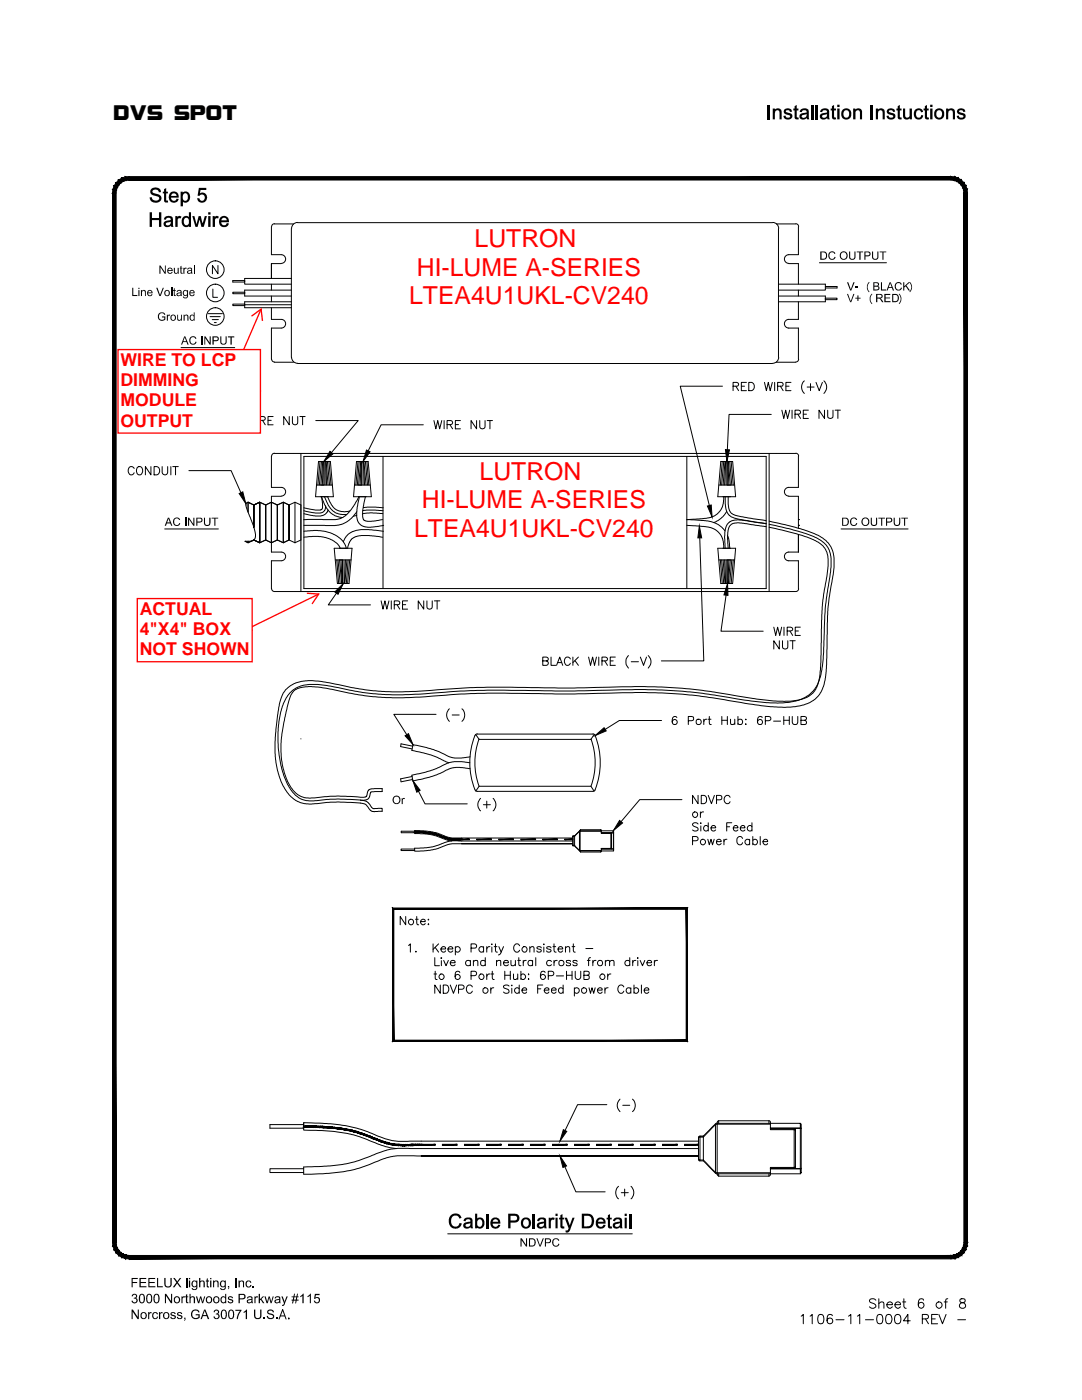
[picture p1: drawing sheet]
<svg xmlns="http://www.w3.org/2000/svg" width="216mm" height="279mm" viewBox="0 0 216 279" stroke-linecap="round" stroke-linejoin="round" font-family="sans-serif">
<defs><g id="words">
<g font-size="4.9" fill="#f00">
<text x="94.7" y="49.3">LUTRON</text>
<text x="83.2" y="55">HI-LUME A-SERIES</text>
<text x="81.7" y="60.7">LTEA4U1UKL-CV240</text>
<text x="95.7" y="95.8">LUTRON</text>
<text x="84.2" y="101.4">HI-LUME A-SERIES</text>
<text x="82.7" y="107.1">LTEA4U1UKL-CV240</text>
</g>
<text font-size="4.5" x="22.7" y="23.9">DVS SPOT</text>
<g font-size="3.5" fill="#f00">
<text x="24" y="73">WIRE TO LCP</text>
<text x="24" y="77">DIMMING</text>
<text x="24" y="81.1">MODULE</text>
<text x="24" y="85.2">OUTPUT</text>
<text x="27.9" y="122.7">ACTUAL</text>
<text x="27.9" y="126.7">4&quot;X4&quot; BOX</text>
<text x="27.9" y="130.8">NOT SHOWN</text>
</g>
</g></defs>
<!-- layer: GRE Alhpa LED Driver -->
<g fill="none" stroke="#000" stroke-width=".2">
<path d="M46.5 56h2.3v.3h-2.3zM46.5 58.3h2.3v.3h-2.3zM54.2 45.2v5.6h1.9a.87 .87 0 0 1 .9 .9 .87 .87 0 0 1-.9 .9M54.2 56.7v1.2M54.2 59.1v1.1M54.8 44.7h3.8M54.8 44.6l-.5 .3-.1 .3M56.1 52.6h-1.9v3M58.1 55.6h-9.3v1.1h9.3M58.1 45.6v25.7M58.1 57.9h-9.3v1.2h9.3M59.4 44.4h94.7"/>
<path d="M59.4 44.4a1.21 1.21 0 0 0-1.2 1.2M78.5 50.4h.6v.6M78.5 50.2v.1M79.1 49.6v.6h-.6M79.1 50.9h.2M79.3 49.6v.6h.6v.1M79.3 49.6h-.2M79.9 50.4h-.6v.6M133.6 50.4h.6v.6M134.2 49.6v.6h-.6v.1M134.2 50.9h.2M134.4 49.6h-.2"/>
<path d="M134.4 49.6v.6h.6v.1M135 50.4h-.6v.6M154.2 44.4a1.21 1.21 0 0 1 1.2 1.2M154.9 44.7h3.9M155.3 56.7h9.4v1.2h-9.4M155.3 45.6v25.7M155.3 59.1h9.4v1.1h-9.4M157.4 52.6h1.9v4.1M158.8 44.6l.3 .1 .3 .5M159.3 45.2v5.6h-1.9a.87 .87 0 0 0-.9 .9 .87 .87 0 0 0 .9 .9M159.3 57.9v1.2M164.7 59.5h2.3v.3h-2.3z"/>
<path d="M164.7 57.2h2.3v.3h-2.3M54.2 61.4v2.3h1.9a.87 .87 0 0 1 .9 .9 .87 .87 0 0 1-.9 .9h-1.9v6.2M54.2 71.7l.1 .3 .5 .2M54.8 72.3h3.8M58.2 71.3a1.21 1.21 0 0 0 1.2 1.2M59.4 72.5h94.7M78.5 66.8h.6v.6M78.5 66.6v.2M79.1 66v.6h-.6M79.1 66h.2v.6l.6 .1-.6 .1v.6h-.2M134.2 66h.2v.6h.6v.2h-.6v.6h-.2v-.6h-.6v-.2h.6zM154.9 72.3h3.9"/>
<path d="M155.4 71.3a1.21 1.21 0 0 1-1.2 1.2M159.3 60.2v3.5h-1.9a.87 .87 0 0 0-.9 .9 .87 .87 0 0 0 .9 .9h1.9v6.2M159.4 71.7l-.3 .5h-.3M54.2 91v6.3h1.9a.87 .87 0 0 1 .9 .8 .87 .87 0 0 1-.9 .9M54.8 90.5h104M54.8 90.5l-.5 .2-.1 .3M56.1 99h-1.9v11.2h1.9a.87 .87 0 0 1 .9 .8 .87 .87 0 0 1-.9 .9h-1.9v5.6M60 90.5v27.6M60.6 91.1h92.3v26.4h-92.3zM71.6 99.1l-1.1 1.9-.8 1.2-.9 .8-.8 .5-1 .2h-6.4M71.7 99.1l-.5 3.1 .1 1.4 .4 .9 .8 .6 .8 .1 3.3-.4M72.9 99.1l-.5 2.9v1.2l.1 .5 .8 .3h1.3l1.7-.3"/>
<path d="M76.4 91.1v26.4M77.9 93.7a.87 .87 0 0 0 .9 .9 .87 .87 0 0 0 .8-.9M77.9 93.1v.6M79.6 93.1a.87 .87 0 0 0-.8-.9 .87 .87 0 0 0-.9 .9M79.6 93.1v.6M92.7 96.7h28.1v15.2h-28.1zM93.3 98.4h4.7v11.7h-4.7zM95.6 98.4v11.7M115.5 98.4h4.7v11.7h-4.7zM116 100h1.2zM116.3 99.8l.1 .4zM117.9 98.4v11.7"/>
<path d="M118.5 99.7l1.2 .4-1.2 .5 1.1-.5zM133.8 93.1v.6M133.9 93.7a.87 .87 0 0 0 .8 .9 .87 .87 0 0 0 .9-.9M135.6 93.1v.6M135.6 93.1a.87 .87 0 0 0-.9-.9 .87 .87 0 0 0-.8 .9M137 91.1v26.4M144.4 99.1l-.1 1.4-.2 .8-.5 .8-1 .8-1.7 .5-3.9 .3 3.4 .2 1.4 .2 1.4 .5 .8 .6 .7 .7M144.7 99.1l.1 2.5 .5 1 .6 .5 1.9 .6 5.1 .8-5.5-.8-1 .1-.8 .3-.5 .5-.4 1.3-.1 1.5 .1 2.1M145.3 99.1l.1 2.2 .3 .8 .3 .4 1.8 .6 5.1 .8M153.5 90.5v27.6M157.4 99h1.9v6.4M158.8 90.5h.3l.3 .5"/>
<path d="M159.3 91v6.3h-1.9a.87 .87 0 0 0-.9 .8 .87 .87 0 0 0 .9 .9M54.2 117.5l.1 .3 .5 .3h104l.3-.1 .3-.5M60.6 107.2l2.9-.2 1.4 .3 1.4 .5 .7 .4 .6 .7 .3 .5M60.6 106l2.7-.1 1.5 .1 1.2 .4 2 1.1 .8 1 .3 .9M71.2 102.1l-1 1.2-.6 .6-1.5 .8-1.2 .2-6.3-.1M76.3 107.2l-2.6-.3h-1.6l-1.1 .2-1 .6-.4 .9-.2 .8M76.5 106l-2.9-.3h-1.6l-1 .2-.8 .2-.7 .5-.4 .4-.6 1.1M77.9 115.4a.87 .87 0 0 0 .9 .9 .87 .87 0 0 0 .8-.9M77.9 115.4a1.08 1.08 0 0 1 .9-1.5 .87 .87 0 0 1 .8 .9v.6M93.3 105.7h2.3M93.3 102.8h2.3M93.8 101v.6l1.2 .1h-1.2z"/>
<path d="M93.8 100.1l.2-.2a.43 .43 0 0 0-.2 .5 .43 .43 0 0 0 .4 .3h.3a.38 .38 0 0 0 .4-.4 .38 .38 0 0 0-.4-.4v.3v-.3a.43 .43 0 0 1 .5 .4 .43 .43 0 0 1-.5 .4l-.7-.2zM93.9 107.6h1.2l-1.1 .7h1.1h-1.2l1-.7zM93.9 104.5h1.1l.1-.5v.6zM94.3 101.6v-.3l.1 .3M96 107.7l1.1-.4-1 .4 1 .4zM96 104.5l1.1 .1zM96 100.6l1.1 .1zM96 106.3l.2-.1a.4 .4 0 0 0-.2 .4 .4 .4 0 0 0 .4 .3 .52 .52 0 0 0 .7-.3l-.1-.3-.1-.1a.42 .42 0 0 1 .2 .4 .42 .42 0 0 1-.4 .4l-.6-.1zM96.4 104l.7 .1zM96.4 102.9h1.1zM96.4 101.2h.7zM96.4 100.4v.4z"/>
<path d="M96.4 103.4h.7l-.7 .1 .2 .5-.2-.3zM96.8 107.4v.6M96.9 107.4v.6M96.9 101.2l.2 .3v.3h-.7l.6-.1zM116 102.8l1.2 .1zM116 108.2a.65 .65 0 0 1 .8-.1 .65 .65 0 0 1 .4 .7h-1.2zM116 107l.3-.2a.39 .39 0 0 0-.3 .5 .39 .39 0 0 0 .4 .3h.3a.4 .4 0 0 0 .4-.3 .4 .4 0 0 0-.2-.5 .52 .52 0 0 1 0 .8 .52 .52 0 0 1-.8 0l-.1-.3zM116 104.7a.63 .63 0 0 1 .7-.3 .63 .63 0 0 1 .5 .6 .6 .6 0 0 1-.7 .3 .6 .6 0 0 1-.5-.6zM116.1 108.2a.56 .56 0 0 1 .7-.1 .56 .56 0 0 1 .3 .6h-1.1zM116.1 104.7a.52 .52 0 0 1 .6-.2 .52 .52 0 0 1 .3 .6 .52 .52 0 0 1-.6 .2 .52 .52 0 0 1-.3-.6zM116.3 104l.7-.1-.1-.5 .3 .3-.1 .3zM116.3 103.4h.9z"/>
<path d="M116.3 102.6l.1 .4zM116.3 102.3h1.2zM116.3 101.1h.7l-.1-.5 .3 .3v.1l-.3 .2zM116.3 100.5l.9 .1zM116.5 101.6a.39 .39 0 0 1 .5 .1 .39 .39 0 0 1 0 .6l.1-.2a.33 .33 0 0 0-.4-.5 .33 .33 0 0 0-.3 .5l.1 .2-.2-.2zM117.9 104.3h2.3M118.5 105.6l1.2 .4-1.2 .5 1.1-.5zM118.7 107.2l.9 .1zM119.1 106.8l.1 .9zM119.1 100.9l.1 1zM121.8 100.7h3.6v7.1h-3.6zM133.8 114.8v.6"/>
<path d="M133.9 115.4a.87 .87 0 0 0 .8 .9 .87 .87 0 0 0 .9-.9M133.9 114.8a.87 .87 0 0 1 .8-.9 .87 .87 0 0 1 .9 .9v.6M137 104.8l3.8 .3 1.1 .2 .7 .3 1 .8 .5 .8 .2 .9 .1 1.4M145 102.1l-1.2 1.4-1.4 .8M145.2 106.9l.2 .7 .2 1.8M152.9 105.1l-5.4-.8-.9 .1-.6 .2-.5 .5-.2 .8-.1 1.7 .1 1.8M153.5 104l6.2 1.5a11.8 11.8 0 0 1 5.2 2.5 5.8 5.8 0 0 1 1.5 4.8l-1.2 8.6-.3 11.3-.3 3-.3 1.3-.8 1.7-.9 .9-1 .6a15.5 15.5 0 0 1-7.8 .8l-4.3-.5-10-1.6-5.4-.5a108.1 108.1 0 0 0-12.4-.1l-7 .2-17.4-.2-5.9 .2a92.9 92.9 0 0 1-16.2 .6l-3.6-.4-2.7-.5a24.9 24.9 0 0 0-7.7-1.1l-1.4 .2a3.3 3.3 0 0 0-2.3 2.9l-.8 3.9-.6 4.1a13.5 13.5 0 0 0 2.7 9.9l.4 .3a5 5 0 0 0 4.2 .8l3.9-.3 5.4 .2 .5-.2 .2-1 .3-.3 .4-.2h2.2v.6l-2.3 .1-.3 1.1-.6 .4-1.1 .1-2.1-.2a48.5 48.5 0 0 0-7.9 .3 5.2 5.2 0 0 1-4.8-3.6l-.6-1.6-.5-1.8a21.8 21.8 0 0 1 .7-12.9 5.8 5.8 0 0 1 6.2-3.3 44.3 44.3 0 0 1 7.9 1.4l4.3 .5a71.4 71.4 0 0 0 13.5-.3l8.6-.5 13.5 .2 10.8-.2a100.8 100.8 0 0 1 23.8 1.5l5.6 .8a17.4 17.4 0 0 0 9.2-.6l1.1-.6 1-.9 .7-1 .5-1.1 .6-2.8 .3-5.5a86.5 86.5 0 0 1 1.4-14.3l-.1-2.3a5 5 0 0 0-3.6-3.9l-4.4-1.4-4.2-1M153.5 105.2l6.5 1.6 2.3 .9 1.2 .7a4.1 4.1 0 0 1 1.7 4.2l-1.1 8.5-.3 11.1-.3 3.2-.4 1.5-.7 1.1-1 1-1.1 .4a20.2 20.2 0 0 1-8.9 .2l-11.2-1.8-6.2-.6a108.6 108.6 0 0 0-12.4-.1l-7 .2-8.6-.1a167.4 167.4 0 0 0-23.1 .8l-4.6 .1-2.7-.1-5.8-.9a32.7 32.7 0 0 0-8.5-1.2l-1 .1a5.3 5.3 0 0 0-4.6 5l-.7 5.6-.1 4.4 .8 3.8 .7 1.8 .6 1a5.4 5.4 0 0 0 5.9 2.8l.7-.1a33.4 33.4 0 0 1 7-.1l2.3 .3 .9 1.1 .5 .4 2-.1v-.6l-1.9 .1-1.1-1.4-1.4-.3M159.3 104.8h.1M159.3 103.7h.1M159.3 106.7v3.5h-1.9a.87 .87 0 0 0-.9 .8 .87 .87 0 0 0 .9 .9h1.9v5.6M82.4 148.9l-2.4-.5-.1 .6 2.3 .5"/>
<path d="M93.7 152.2l-1.5-.2-2.3 .1-3.5 1.6-4.2 1M93.8 151l-1.7 .3-1.7-.1-3.9-1.6-4.1-1-.2 1.2 3.8 .9 3.5 1.5M93.8 153.4l-2.1-.3-1.4 .1-4 1.7-3.9 1"/>
<circle cx="79.2" cy="50.3" r="1.16"/>
<circle cx="79.2" cy="50.3" r="1.08"/>
<circle cx="134.3" cy="50.3" r="1.16"/>
<circle cx="134.3" cy="50.3" r="1.08"/>
<circle cx="79.2" cy="66.7" r="1.16"/>
<circle cx="79.2" cy="66.7" r="1.08"/>
<circle cx="134.3" cy="66.7" r="1.16"/>
<circle cx="134.3" cy="66.7" r="1.08"/>
<circle cx="78.8" cy="96.9" r="1.16"/>
<circle cx="78.8" cy="96.9" r=".28"/>
<circle cx="134.7" cy="96.9" r="1.16"/>
<circle cx="134.7" cy="96.9" r=".28"/>
<circle cx="78.8" cy="111.6" r="1.16"/>
<circle cx="78.8" cy="111.6" r=".28"/>
<circle cx="96.7" cy="102.6" r=".36"/>
<circle cx="134.7" cy="111.6" r="1.16"/>
<circle cx="134.7" cy="111.6" r=".28"/>
</g>
<!-- layer: 0 -->
<path d="M99.7 45.6h14.1v25.8h-14.1zM46.5 60.7h2.3v.3h-2.3zM58.1 60.2h-9.3v1.2h9.3M64.1 99.1l1.1 2.3 .8 1 .9 .5 1.5 .4M64.1 99.1l.3 1.3v1l-.3 .3-1.2 .1-2.3-.5M65.4 99.1l.8 1.7 .7 .8 1.2 .5 1.7-.1M65.5 101.8l-.6 .8-.9 .4-1.4-.1-2-.4M71.2 102.9l-.7 .1M72.4 102.5l1.4-.2 2.6 .2M72.5 101.3l2.5-.1 1.5 .1" fill="none" stroke="#000" stroke-width=".2"/>
<!-- layer: COMPONENTS -->
<path d="M94.9 157.9l.7-1h22.3l.6 1M94.9 146.6l.7 1h22.3l.6-1M95.2 146.5h23.1M95.2 146.5l-.3 .1a14.1 14.1 0 0 0 0 11.2l.3 .1h23.1M95.6 147.5a13.7 13.7 0 0 0 0 9.4M117.9 147.5a13.7 13.7 0 0 1 0 9.4M118.3 146.5l.5 .3M118.7 146.8a14.8 14.8 0 0 1 0 10.8M118.8 157.6l-.5 .3" fill="none" stroke="#000" stroke-width=".2"/>
<!-- layer: WIRE NUT -->
<g fill="none" stroke="#000" stroke-width=".2">
<path d="M63.2 96.8h3.1M63.6 92.1h2.3l.6 7h-3.5zM63.9 92.1l-.5 4.7M64.1 92.1l-.4 4.7M64.5 92.1l-.2 4.7M64.6 96.8v-4.7h.3v4.7M64.6 92.1h-.2l-.4 4.7M65 92.1l.2 4.7M65.1 92.1l.4 4.7M65.3 92.1l.5 4.7M65.6 92.1l.5 4.7M70.7 96.8h3.2"/>
<path d="M71.1 92.1h2.4l.6 7h-3.6zM71.4 92.1l-.4 4.7M71.7 92.1l-.4 4.7M72.1 92.1l-.2 4.7M72.2 96.8v-4.7h.2v4.7M72.2 92.1h-.2l-.4 4.7M72.5 92.1l.2 4.7M72.6 92.1l.4 4.7M72.9 92.1l.4 4.7M73.2 92.1l.4 4.7M143.4 96.8h3.2M143.8 92.1h2.4l.6 7h-3.6z"/>
<path d="M144.1 92.1l-.4 4.7M144.4 92.1l-.4 4.7M144.7 92.1l-.4 4.7M144.8 92.1l-.2 4.7M144.9 96.8v-4.7h.2v4.7M145.1 92.1h.2l.4 4.7M145.3 92.1l.1 4.7M145.6 92.1l.4 4.7M145.9 92.1l.4 4.7M66.7 109.4h3.5l-.5 7h-2.4zM66.9 111.7h3.2M67.2 111.7l.4 4.7"/>
<path d="M67.5 111.7l.4 4.7M67.7 111.7l.5 4.7h.1M68 111.7l.3 4.7M68.3 111.7v4.7h.3v-4.7M68.9 111.7l-.2 4.7M69.2 111.7l-.4 4.7M69.5 111.7l-.4 4.7M69.8 111.7l-.4 4.7M143.2 109.4h3.6l-.6 7h-2.4zM143.4 111.7h3.2M143.7 111.7l.4 4.7M144 111.7l.4 4.7"/>
<path d="M144.3 111.7l.4 4.7M144.6 111.7l.2 4.7M144.9 111.7v4.7h.2v-4.7M145.4 111.7l-.1 4.7M145.7 111.7l-.4 4.7h-.2M146 111.7l-.4 4.7M146.3 111.7l-.4 4.7"/>
</g>
<!-- layer: CONDUIT -->
<g fill="none" stroke="#000" stroke-width=".2">
<path d="M50.1 100.5l-.6-.3v2M50.6 100.8l1.2-.6 1.2 .6M50.6 105.2v-4.4v4.4M50.6 105.2v-4.4l1.2-.6v8.1l-1.2-.5M50.6 100.8l-1.1-.6-.5 .3 .2 1 1.5 3.9 .3 1.2-.1 .7-.6 .6-1.4 .1M50.6 107.8l-1.1 .5-.6-.3M50.6 107.8l-1.1 .5v-.3v.3l-.6-.3M50.6 100.8v4.4M50.6 107.8l1.2 .5M51.8 100.2v8.1l-1.2-.5M51.8 100.2v8.1M51.8 100.2l-1.2 .6"/>
<path d="M53 100.8l1.2-.6 1.1 .6M53 107.8l1.2 .5 1.1-.5M53 100.8v7l-1.2 .5-1.2-.5M53 100.8v7M53 107.8l-1.2 .5M54.2 100.2v8.1M55.3 100.8l1.2-.6 1.2 .6M55.3 107.8l1.2 .5 1.2-.5M55.3 100.8l-1.1-.6-1.2 .6v7l1.2 .5 1.1-.5v-7v7M56.5 100.2v8.1M57.7 100.8l1.2-.6 1.1 .6v7l-1.1 .5M57.7 100.8l-1.2-.6-1.2 .6v7l1.2 .5 1.2-.5v-7v7"/>
<path d="M57.7 107.8l1.2 .5M58.9 100.2v8.1M82.2 154.7l.2 1.2M82.2 155l-2.3 .4 .1 .6 2.4-.4"/>
</g>
<!-- layer: AC ELECTRICAL LINE -->
<g fill="none" stroke="#000" stroke-width=".2">
<path d="M41.5 62.6h2.9M41.9 63.2h2.1M42.3 63.8h1.3M42.8 64.4h.4M48.8 60.8h9.3M144.2 77.1h-8.5l5.8 23.8M146.3 77.1l.9-.1 .2-.4-.4-.3h-.7v1.7M146.8 77.1l.6 .9M147.9 77.1h.7M148.9 76.3h-1v1.7h1M149.4 76.3h.6a.88 .88 0 0 1 .5 .8 .88 .88 0 0 1-.5 .9h-.6zM152.5 76.3l.4 1.7 .4-1.7 .4 1.7 .4-1.7"/>
<path d="M154.6 76.3v1.7M155.2 77.1l.9-.1 .2-.4-.4-.3h-.7v1.7M155.7 77.1l.6 .9M156.8 77.1h.7M157.8 76.3h-1v1.7h1M160.5 76a1.67 1.67 0 0 0 0 2.5M161.1 77.2h1.3M161.7 76.6v1.4M162.8 76.3l.7 1.7 .6-1.7M164.4 76a1.67 1.67 0 0 1 0 2.5M26.8 93.5a.61 .61 0 0 0-.7-.4 .61 .61 0 0 0-.5 .7v.3a.61 .61 0 0 0 .5 .7 .61 .61 0 0 0 .7-.5M27.4 93.3a.75 .75 0 0 1 1 .2 .75 .75 0 0 1-.1 1l-.1 .2a.75 .75 0 0 1-.9-.3 .75 .75 0 0 1 0-.9z"/>
<path d="M30.1 93.1v1.7l-1.1-1.7v1.7M30.7 93.1h.6a.88 .88 0 0 1 .6 .8 .88 .88 0 0 1-.6 .9h-.6zM32.4 93.1v1.2a.56 .56 0 0 0 .5 .5 .56 .56 0 0 0 .6-.5v-1.2M34.1 93.1v1.7M34.5 93.1h1.1M35 93.1v1.7M37.7 93.9h8.4l2 4.4M49.2 83.1l.4 1.7 .4-1.7 .3 1.7 .5-1.7M51.2 83.1v1.7M51.8 83.9l1-.1 .1-.4-.4-.3h-.7v1.7M52.4 83.9l.5 .9M53.5 83.9h.6"/>
<path d="M54.5 83.1h-1v1.7h1M57.7 83.1v1.7l-1.1-1.7v1.7M58.3 83.1v1.2a.53 .53 0 0 0 .6 .5 .53 .53 0 0 0 .5-.5v-1.2M59.8 83.1h1.1M60.4 83.1v1.7M63 83.9h8.5l-5.4 6.4M64.7 99.1l.8 1.8 1 1.2 1 .5 1.7 .1M84.5 84.8h-8.5l-2.5 5.2M86.6 83.9l.4 1.7 .3-1.7 .4 1.7 .5-1.7M88.6 83.9v1.7M89.2 84.7h1l.1-.3-.1-.4-1-.1v1.7M89.8 84.7l.5 .9"/>
<path d="M90.9 84.7h.6M91.9 83.9h-1v1.7h1M95.1 83.9v1.7l-1.1-1.7v1.7M95.7 83.9v1.2a.53 .53 0 0 0 .6 .5 .53 .53 0 0 0 .5-.5v-1.2M97.2 83.9h1.1M97.8 83.9v1.7M153.9 82.7h-8.4l-.4 7.1M156 81.9l.4 1.6 .4-1.6 .4 1.6 .4-1.6M158 81.9v1.6M158.6 82.7l1-.1 .1-.2-.1-.5h-1v1.6M159.2 82.7l.5 .8M160.3 82.7h.6"/>
<path d="M161.3 81.9h-1v1.6h1M164.5 81.9v1.6l-1.1-1.6v1.6M165.2 81.9v1.1a.53 .53 0 0 0 .5 .5 .53 .53 0 0 0 .5-.5v-1.1M166.6 81.9h1.1M167.2 81.9v1.6M64.9 101l.1 .4-.3 .6-.8 .4h-1l-2.3-.5M67.2 118.3l-1.7 2.4h8.4M72.4 101.9l.7-.1 3.3 .1M76 119.9l.4 1.7 .4-1.7 .4 1.7 .4-1.7M78.1 119.9v1.7M81.3 119.9h-1v1.7h1M84.6 119.9v1.7l-1.1-1.7v1.7"/>
<path d="M85.2 119.9v1.2a.53 .53 0 0 0 .5 .5 .53 .53 0 0 0 .5-.5v-1.2M86.7 119.9h1.1M87.2 119.9v1.7M139.6 107.3l.8 24.6h-8.4M144.9 118.8l-1 7.2h8.4M78.7 120.7l.9-.1 .2-.4-.4-.3h-.7v1.7M79.2 120.7l.6 .9M80.3 120.7h.7M108.3 131.9h.9l.2-.5-.4-.3h-.7v1.7h.7l.3-.2 .1-.4-.4-.3M110 131.1v1.7h.9M111.1 132.8l.6-1.7 .6 1.7M111.3 132.2h.8"/>
<path d="M113.8 131.5a.61 .61 0 0 0-.7-.4 .61 .61 0 0 0-.5 .7v.4a.61 .61 0 0 0 .5 .6 .61 .61 0 0 0 .7-.4M114.3 131.1v1.7M114.7 131.9l.7 .9M115.4 131.1l-1.1 1.1M117.4 131.1l.4 1.7 .5-1.7 .3 1.7 .4-1.7M119.5 131.1v1.7M120.1 131.9h.9l.2-.5-.4-.3h-.7v1.7M120.7 131.9l.5 .9M121.8 131.9h.6M122.8 131.1h-1v1.7h1M125.4 130.8a1.76 1.76 0 0 0 0 2.5M126 132.1h1.4"/>
<path d="M127.8 131.1l.6 1.7 .6-1.7M129.3 130.8a1.67 1.67 0 0 1 0 2.5M154.4 125.2l.4 1.6 .4-1.6 .4 1.6 .4-1.6M155.5 127.9v1.6l-1.1-1.6v1.6M156.1 127.9v1.2a.53 .53 0 0 0 .6 .4 .53 .53 0 0 0 .5-.4v-1.2M156.4 125.2v1.6M157.1 125.9l.9-.1 .2-.3-.5-.3h-.6v1.6M157.6 125.9l.6 .9M157.6 127.9h1.1M158.2 127.9v1.6M158.7 125.9h.6M159.7 125.2h-1v1.6h1"/>
<path d="M83.5 157.9l1.3 2.5h8.4M95.9 159.3a1.68 1.68 0 0 0 0 2.5M97.1 159.9v1.4M98.4 159.3a1.68 1.68 0 0 1 0 2.5M132 143.8h-8.4l-2.9 1.8M135.1 143.2a.47 .47 0 0 0-.5-.2 .47 .47 0 0 0-.4 .3 .91 .91 0 0 0 .4 1.3 .5 .5 0 0 0 .5-.5 .5 .5 0 0 0-.5-.5 .5 .5 0 0 0-.5 .5M136.1 159.6h-8.5l-3.7 4.4M137.3 143.8l1-.1 .1-.6-1.1-.1v1.6M139.3 158.7v1.7l-1.1-1.7v1.7M139.9 158.7h.6a.91 .91 0 0 1 .5 .9 .91 .91 0 0 1-.5 .8h-.6zM140.4 143.5v1.1M141.1 143.5a.49 .49 0 0 0-.7 .5"/>
<path d="M141.3 158.7l.7 1.7 .6-1.7M141.3 143.5h.6M141.5 143v1.3l.1 .3h.3M143 159.6l.9-.1 .1-.6-.3-.2h-.7v1.7M144 143v1.6M144 143.7h1.1M145.1 143v1.6M145.7 159.1a.61 .61 0 0 0-.7-.4 .61 .61 0 0 0-.5 .7 .67 .67 0 0 0 .3 .9 .67 .67 0 0 0 .9-.3M145.8 143.5l.1 1.1a.58 .58 0 0 0 .7-.3M146.6 143.5v1.1M147.2 143.7a.52 .52 0 0 1 .8 0 .52 .52 0 0 1 0 .8 .52 .52 0 0 1-.8-.1M147.2 143v1.6"/>
<path d="M148.7 143.6h.2zM148.7 144.6h.2zM152.1 143.2a.47 .47 0 0 0-.5-.2 .47 .47 0 0 0-.4 .3 .91 .91 0 0 0 .4 1.3 .5 .5 0 0 0 .5-.5 .5 .5 0 0 0-.4-.5 .5 .5 0 0 0-.6 .5M152.7 143.8l.9-.1 .2-.2-.1-.4-1-.1v1.6M154.4 143.9h1.4M156.4 143.7h1.1M156.4 143v1.6M157.5 143v1.6M158.1 143v1.1a.56 .56 0 0 0 .5 .5 .56 .56 0 0 0 .6-.5v-1.1M159.8 143.7h1l.1-.2-.1-.4-1-.1v1.6h.7a.42 .42 0 0 0 .4-.4 .42 .42 0 0 0-.4-.5M96.4 160.6h1.4M138.2 167.8l.9-.1 .2-.5-.4-.3h-.7v1.7"/>
<path d="M139.3 164.5a.6 .6 0 0 0-.6-.3 .6 .6 0 0 0-.5 .4l.3 .3 .7 .3 .1 .4a.77 .77 0 0 1-1.1 0M139.8 162v1.1M139.8 164.2v.2zM139.8 164.8v1M140.4 162a.52 .52 0 0 0-.6 .5M141.2 167.5l.3 1.1 .4-1.1 .3 1.1 .3-1.1M141.3 165a.52 .52 0 0 0-.7-.1 .52 .52 0 0 0 0 .8 .52 .52 0 0 0 .7-.1M141.3 164.2v1.6M141.9 165.2h.9a.51 .51 0 0 0-.7-.4 .51 .51 0 0 0-.1 .8 .51 .51 0 0 0 .8 0M143 168h.9a.51 .51 0 0 0-.7-.5 .51 .51 0 0 0-.2 .8 .51 .51 0 0 0 .9 0M144.5 167.5v1.1M145 165h.6"/>
<path d="M145 167.5a.5 .5 0 0 0-.5 .5M146 164.2h-1v1.6M146.3 165.2h.9a.51 .51 0 0 0-.7-.4 .51 .51 0 0 0-.1 .8 .51 .51 0 0 0 .8 0M147.7 165.2h.9a.51 .51 0 0 0-.7-.4 .51 .51 0 0 0-.1 .8 .51 .51 0 0 0 .8 0M148.2 167.3a.59 .59 0 0 0-.7-.3 .59 .59 0 0 0-.5 .6v.4a.58 .58 0 0 0 .5 .6 .58 .58 0 0 0 .7-.4M149.6 167.7a.52 .52 0 0 0-.8-.1 .52 .52 0 0 0 0 .8 .52 .52 0 0 0 .8-.1M149.6 167.5v1.1M150 165a.52 .52 0 0 0-.7-.1 .52 .52 0 0 0 0 .8 .52 .52 0 0 0 .7-.1M150 164.2v1.6M150.2 167.7a.52 .52 0 0 1 .8-.1 .52 .52 0 0 1 0 .8 .52 .52 0 0 1-.8-.1M150.2 166.9v1.7M151.7 166.9v1.7"/>
<path d="M152.2 168h1a.47 .47 0 0 0-.5-.5 .47 .47 0 0 0-.5 .5v.1a.49 .49 0 0 0 .4 .5 .49 .49 0 0 0 .6-.3M123.7 219.4a1.68 1.68 0 0 0 0 2.5M126.2 219.4a1.68 1.68 0 0 1 0 2.5M112.7 232.8l2.2 5.1h5.8M121.1 220.5h-5.9l-2.5 5.1M123.4 236.8a1.68 1.68 0 0 0 0 2.5M124 238h1.4M124.3 220.6h1.4M124.6 237.3v1.4M125.9 236.8a1.68 1.68 0 0 1 0 2.5"/>
<circle cx="43" cy="58.5" r="1.76"/>
<circle cx="43" cy="53.8" r="1.76"/>
<circle cx="43" cy="63.2" r="1.76"/>
<circle cx="139.4" cy="144.1" r=".54"/>
<circle cx="138.7" cy="162.6" r=".53"/>
<circle cx="140.3" cy="168" r=".53"/>
</g>
<!-- layer: NDVPC CABLE -->
<g fill="none" stroke="#000" stroke-width=".2">
<path d="M82.7 169.4h-2.7v.3h2.7M82.7 165.9h-2.6v.3h2.6M82.7 165.8v.3M114.3 167.2h-24.2l-3.9-1.2-3.5-.2v.6l3.5 .2 3.2 1.1 .7 .1M114.3 167.8h-24.2l-3.8 1.2-3.6 .3v.6l3.5-.3 3.6-1.2h2.3M114.3 168.4h-22.2h22.2M114.3 168.7h.4M114.3 168.7h.1M114.3 166.9h.1M114.3 166.9v1.8M114.4 166.8v2l-.1-.1M114.4 168.8h.3"/>
<path d="M114.7 168.7l.9 1.1 4.4-.1-4.2 .1M114.7 166.8l.9-1 .2 .1v4l.1 .1M114.7 166.8l.9-.9v3.8l-.9-1M114.7 166.8h-.3l.3 .1v1.8M115.6 169.8h.2M115.8 165.8h4.2M115.8 165.8h-.2M115.8 169.8v.2h4.1v-.2M115.9 165.6l-.1 .2M119.9 165.6h-4.1v.2M119.9 165.6v.2M119.9 165.6l.1 .2"/>
<path d="M120 165.8v.4h2.4v3.2h-2.4v.4M120 165.8h2.4v.4v-.4M120 169.8l-.1 .2M120 169.4h2.4M120 166.3h2M120 169.4h2M120 169.8h2.4M121.9 166.3l.1 .1M121.9 169.3h-1.9v.1M121.9 169.3v.1M122 169.2l-.1 .1M122 166.2v3.2"/>
<path d="M122.4 169.4v.4zM122.4 166.2h-2.4v.1h1.9v3M122.4 166.2v3.2M60.6 233.2h-6.7v.8h6.7M60.6 224.1v.7M60.6 224.4h-6.7v.8h6.7M84 230.7h-4.8l-1.2 .1-2.1 .7a28.7 28.7 0 0 1-13 2.8h-2.3M139.4 227.7l-60 .1-2.8-.7a34.8 34.8 0 0 0-7.2-2.4 41.6 41.6 0 0 0-7.3-.6h-1.5v1.4a46 46 0 0 1 8.5 .7 40.1 40.1 0 0 1 7.2 2.4l1.5 .5 1.3 .1M139.4 229.2h-59.7a14.3 14.3 0 0 0-6.1 1.7 28.7 28.7 0 0 1-11.5 2h-1.5v1.4M139.4 230.7h-55.4h55.4M139.4 231.4l.9 .1M139.4 231.4h.1"/>
<path d="M139.4 227.1v4.3M139.7 226.7l-.3 .3 .3-.1v4.8l-.3-.3M139.7 231.7h.6M140.3 226.7l2.5-2.4v.1h.3v10l.3 .3M140.3 226.7v.2l2.5-2.5v9.6l-2.5-2.5M140.3 231.5v.2l2.5 2.4M140.3 226.7h-.6v.2h.6v4.6M142.8 234h10.9v.3h-10.6l-.3-.2zM143.1 224.2v.2h10.6v-.2M143.1 224v.2M143.1 224.2h10.6M143.1 224.1l-.3 .2"/>
<path d="M143.4 223.7h10M143.4 234.7h10M143.4 223.7v.5M143.4 234.3v.4M143.4 223.7l-.3 .3M153.4 223.7v.5M153.4 234.3v.4M153.5 223.7l.2 .3M153.7 224.2v.9h6v8.2h-6v1M153.7 224.2h6l.2 .2v.7h-.2v-.9M153.7 234.3v.2l-.2 .2M153.7 224v.2"/>
<path d="M153.7 225.3h5M153.7 233.1h5M153.7 234.3h6M158.5 225.3l.2 .4M158.5 233h-4.8v.3M158.5 233v.1M158.7 232.7l-.2 .3M158.7 225.2v8M159.7 233.3h.2v.7l-.2 .3zM159.9 225.2l-6.2-.1v.4h4.8v7.5M159.9 225.1v8.2M159.9 233.2h-6.2"/>
</g>
<g fill="#000" stroke="#000" stroke-width=".2">
<path d="M87.7 166.8l.2 .1zM87.7 166.7l.2 .1zM87.6 166.7h.1zM87.6 166.7h.1zM87.4 166.7h.2zM87.4 166.6l.2 .1zM87.2 166.7l.2-.1zM87.3 166.5l.1 .1-.2 .1zM87.1 166.6l.1 .1 .1-.2zM87.1 166.5h.2zM86.9 166.5l.2 .1zM87 166.4l.1 .1zM86.8 166.5l.2-.1zM86.8 166.4h.2zM86.6 166.4h.2zM86.6 166.4h.2zM86.5 166.4h.1zM86.5 166.3l.1 .1h-.1zM86.3 166.4h.2v-.1zM86.3 166.3h.2zM86.2 166.4l.1-.1zM86.2 166.3h.1zM86 166.3l.2 .1zM86 166.2l.2 .1zM85.8 166.3l.2-.1zM85.8 166.2h.2zM85.7 166.3h.1zM85.7 166.2h.1zM85.5 166.3l.2-.1zM85.5 166.1l.2 .1-.2 .1zM85.4 166.2l.1 .1v-.2zM85.4 166.1h.1zM85.2 166.2l.2-.1zM85.2 166.1h.2zM85 166.2h.2zM85 166.1h.2zM84.9 166.2l.1-.1zM84.9 166.1h.1zM84.7 166.2l.2-.1zM84.7 166.1h.2zM84.6 166.2l.1-.1zM84.6 166.1h.1l-.1 .1zM84.4 166.1l.2 .1v-.1zM84.4 166.1h.2zM84.2 166.1h.2zM84.2 166.1h.2zM84 166.1h.2zM84 166.1h.2zM83.9 166.1h.1zM83.9 166.1h.1zM83.7 166.1h.2zM83.7 166l.2 .1h-.2zM83.5 166.1h.2v-.1zM83.6 166h.1zM83.4 166.1l.2-.1zM83.4 166h.2zM83.2 166.1l.2-.1zM83.2 166h.2zM83.1 166.1l.1-.1zM83.1 166h.1zM82.9 166.1l.2-.1zM82.9 166h.2zM82.7 166.1l.2-.1zM82.7 166h.2z"/>
<path d="M92.1 167.5v.1l1.6-.1zM92.1 167.6l1.6-.1v.1z"/>
<path d="M92 167.6h.1v-.1zM92 167.5h.1l-.1 .1zM91.8 167.6h.2v-.1zM91.8 167.5h.2l-.2 .1zM91.6 167.6h.2v-.1zM91.6 167.5h.2zM91.5 167.6l.1-.1zM91.5 167.5h.1zM91.3 167.6l.2-.1zM91.3 167.5h.2zM91.2 167.6h.1zM91.2 167.5h.1zM91 167.6l.2-.1zM91 167.5h.2zM90.8 167.6l.2-.1zM90.8 167.5h.2zM90.6 167.6l.2-.1zM90.6 167.5h.2zM90.5 167.6l.1-.1zM90.5 167.5h.1zM90.3 167.6l.2-.1zM90.3 167.5h.2zM90.1 167.6l.2-.1zM90.2 167.5h.1zM90 167.5h.2zM90 167.5h.2zM89.8 167.5h.2zM89.8 167.5h.2zM89.7 167.5h.1zM89.7 167.4l.1 .1zM89.5 167.5l.2-.1zM89.5 167.4h.2zM89.4 167.4h.1zM89.4 167.3l.1 .1zM89.2 167.4l.2-.1zM89.3 167.3h.1zM89 167.3h.3zM89.1 167.2l.2 .1zM88.9 167.3l.2-.1zM89 167.2h.1zM88.7 167.2h.3zM88.8 167.1l.2 .1zM88.6 167.2l.2-.1zM88.6 167.1h.2zM88.4 167.1l.2 .1zM88.5 167l.1 .1h-.2zM88.3 167l.1 .1 .1-.1zM88.3 166.9l.2 .1zM88.2 167l.1-.1zM88.2 166.9h.1zM88 166.9h.2zM88 166.8l.2 .1zM87.9 166.9l.1-.1zM87.9 166.8h.1z"/>
<path d="M95.1 167.5v.1l3-.1zM95.1 167.6l3-.1v.1z"/>
<path d="M99.5 167.5v.1l3-.1zM99.5 167.6l3-.1v.1z"/>
<path d="M103.9 167.5v.1l3-.1zM103.9 167.6l3-.1v.1z"/>
<path d="M108.3 167.5v.1l2.9-.1zM108.3 167.6l2.9-.1v.1z"/>
<path d="M112.7 167.5v.1l1.6-.1zM112.7 167.6l1.6-.1v.1z"/>
<path d="M84 228.4v.2l2.8-.2zM84 228.6l2.8-.2v.2z"/>
<path d="M83.6 228.6h.4v-.2zM83.6 228.4h.4l-.4 .2zM83.2 228.6h.4v-.2zM83.2 228.4h.4l-.4 .2zM82.8 228.6h.4v-.2zM82.8 228.4h.4l-.4 .2zM82.4 228.6h.4v-.2zM82.4 228.4h.4l-.4 .2zM82 228.6h.4v-.2zM82 228.4h.4l-.4 .2zM81.6 228.6h.4v-.2zM81.6 228.4h.4l-.4 .2zM81.2 228.6h.4v-.2zM81.2 228.4h.4l-.4 .2zM80.8 228.7l.4-.1v-.2zM80.8 228.4h.4l-.4 .3zM80.4 228.7h.4v-.3zM80.4 228.4h.4l-.4 .3zM79.9 228.6l.5 .1v-.3zM80 228.4h.4l-.5 .2zM79.6 228.6h.3l.1-.2zM79.6 228.4h.4l-.4 .2zM79.1 228.6h.5v-.2zM79.2 228.4h.4l-.5 .2zM78.8 228.5l.3 .1 .1-.2zM78.8 228.3l.4 .1-.4 .1zM78.3 228.5h.5v-.2zM78.4 228.2l.4 .1-.5 .2zM77.9 228.4l.4 .1 .1-.3zM78 228.2h.4l-.5 .2zM77.6 228.3l.3 .1 .1-.2zM77.6 228.1l.4 .1-.4 .1zM77.1 228.2l.5 .1v-.2zM77.2 228l.4 .1-.5 .1zM76.8 228.1l.3 .1 .1-.2zM76.8 227.9l.4 .1-.4 .1zM76.4 228l.4 .1v-.2zM76.5 227.8l.3 .1-.4 .1zM76 227.9l.4 .1 .1-.2zM76.1 227.7l.4 .1-.5 .1zM75.6 227.7l.4 .2 .1-.2zM75.7 227.5l.4 .2h-.5zM75.2 227.6l.4 .1 .1-.2zM75.3 227.4l.4 .1-.5 .1zM74.9 227.4l.3 .2 .1-.2zM74.9 227.2l.4 .2h-.4zM74.5 227.3l.4 .1v-.2zM74.6 227.1l.3 .1-.4 .1zM74.1 227.1l.4 .2 .1-.2zM74.2 226.9l.4 .2h-.5zM73.7 226.9l.4 .2 .1-.2zM73.8 226.7l.4 .2h-.5zM73.3 226.8l.4 .1 .1-.2zM73.4 226.6l.4 .1-.5 .1zM73 226.6l.3 .2 .1-.2zM73 226.4l.4 .2h-.4zM72.6 226.5l.4 .1v-.2zM72.7 226.3l.3 .1-.4 .1zM72.2 226.4l.4 .1 .1-.2zM72.3 226.2l.4 .1-.5 .1zM71.8 226.3l.4 .1 .1-.2zM71.9 226l.4 .2-.5 .1zM71.4 226.1l.4 .2 .1-.3zM71.5 225.9l.4 .1-.5 .1zM71 226l.4 .1 .1-.2zM71.1 225.8l.4 .1-.5 .1zM70.7 225.9l.3 .1 .1-.2zM70.7 225.7l.4 .1-.4 .1zM70.3 225.8l.4 .1v-.2zM70.3 225.6l.4 .1-.4 .1zM69.9 225.7l.4 .1v-.2zM69.9 225.5l.4 .1-.4 .1zM69.5 225.6l.4 .1v-.2zM69.5 225.4l.4 .1-.4 .1zM69.1 225.6h.4v-.2zM69.1 225.3l.4 .1-.4 .2zM68.7 225.5l.4 .1v-.3zM68.8 225.2l.3 .1-.4 .2zM68.3 225.4l.4 .1 .1-.3zM68.3 225.2h.5l-.5 .2zM67.9 225.4h.4v-.2zM68 225.1l.3 .1-.4 .2zM67.5 225.3l.4 .1 .1-.3zM67.5 225.1h.5l-.5 .2zM67.1 225.2l.4 .1v-.2zM67.2 225l.3 .1-.4 .1zM66.7 225.2h.4l.1-.2zM66.7 225h.5l-.5 .2zM66.3 225.2h.4v-.2zM66.3 224.9l.4 .1-.4 .2zM65.9 225.2h.4v-.3zM65.9 224.9h.4l-.4 .3zM65.5 225.1l.4 .1v-.3zM65.5 224.9h.4l-.4 .2zM65.1 225.1h.4v-.2zM65.1 224.9h.4l-.4 .2zM64.7 225.1h.4v-.2zM64.7 224.8l.4 .1-.4 .2zM64.3 225l.4 .1v-.3zM64.3 224.8h.4l-.4 .2zM63.9 225h.4v-.2zM63.9 224.8h.4l-.4 .2zM63.5 225h.4v-.2zM63.5 224.8h.4l-.4 .2zM63 225h.5v-.2zM63 224.7l.5 .1-.5 .2zM62.6 225h.4v-.3zM62.6 224.7h.4l-.4 .3zM62.2 224.9l.4 .1v-.3zM62.2 224.7h.4l-.4 .2zM61.8 224.9h.4v-.2zM61.8 224.7h.4l-.4 .2zM61.4 224.9h.4v-.2zM61.4 224.7h.4l-.4 .2zM61 224.9h.4v-.2zM61 224.7h.4l-.4 .2zM60.6 224.9h.4v-.2zM60.6 224.7h.4l-.4 .2z"/>
<path d="M88.3 228.4v.2l2.9-.2zM88.3 228.6l2.9-.2v.2z"/>
<path d="M92.7 228.4v.2l2.9-.2zM92.7 228.6l2.9-.2v.2z"/>
<path d="M97.1 228.4v.2l2.9-.2zM97.1 228.6l2.9-.2v.2z"/>
<path d="M101.5 228.4v.2l2.9-.2zM101.5 228.6l2.9-.2v.2z"/>
<path d="M105.8 228.4v.2l3-.2zM105.8 228.6l3-.2v.2z"/>
<path d="M110.3 228.4v.2l2.9-.2zM110.3 228.6l2.9-.2v.2z"/>
<path d="M114.7 228.4v.2l2.9-.2zM114.7 228.6l2.9-.2v.2z"/>
<path d="M119.1 228.4v.2l2.9-.2zM119.1 228.6l2.9-.2v.2z"/>
<path d="M123.4 228.4v.2l2.9-.2zM123.4 228.6l2.9-.2v.2z"/>
<path d="M127.8 228.4v.2l2.9-.2zM127.8 228.6l2.9-.2v.2z"/>
<path d="M132.2 228.4v.2l2.9-.2zM132.2 228.6l2.9-.2v.2z"/>
<path d="M136.6 228.4v.2l2.8-.2zM136.6 228.6l2.8-.2v.2z"/>
</g>
<!-- layer: 0 -->
<g fill="#000">
<path d="M110.5 48.9l.9 .1h-.8v.5h-.1zM110.5 47.9l.5 .4 .4-.3-.3 .4 .3 .4-.4-.3-.5 .3v-.2l.4-.2zM110.5 52.7h.7l-.1-.2h.1l.2 .4h-.9zM110.5 53.2l.3 .2a.26 .26 0 0 0 .2 .2 .26 .26 0 0 0 .3-.1l-.2-.3 .3 .3a.36 .36 0 0 1-.3 .2 .36 .36 0 0 1-.4-.3l-.1-.1v.4h-.1zM110.5 56.9l.2-.1h.6l.1 .5-.3 .3 .2-.3a.32 .32 0 0 0-.2-.4 .32 .32 0 0 0-.4 .1 .32 .32 0 0 0 .1 .4l-.1 .2-.2-.3zM110.8 52h.1v.3h-.1zM110.8 55.5h.1v.3h-.1zM110.5 51.4l.2-.1v.1a.22 .22 0 0 0 0 .3 .22 .22 0 0 0 .3 0 .22 .22 0 0 0-.1-.3h.5v.4l-.1-.3h-.2a.32 .32 0 0 1-.4 .4 .32 .32 0 0 1-.2-.5zM110.5 50.7l.8 .3 .1-.5v.7l-.9-.4zM110.5 56h.9v.6h-.1v-.5h-.3v.4h-.1v-.4zM110.5 54.9l.9-.3v.1l-.8 .3 .8 .3v.1l-.9-.3z"/>
<path d="M110.7 53.8l.7 .5v.1h-.6v.1l-.3-.1v-.1h.2zM110.8 54v.3h.4z"/>
<path d="M110.5 49.6h.9v.4a.47 .47 0 0 1-.5 .4 .47 .47 0 0 1-.4-.4zM110.6 49.8l.1 .4h.6v-.4z"/>
</g>
<!-- layer: BORDER -->
<g fill="#000">
<path d="M30.1 37.8l.4-.3h.9l.5 .2 .2 .6-.4 .1-.1-.4-.3-.1h-.6a.37 .37 0 0 0-.3 .4 .37 .37 0 0 0 .5 .3l1.2 .5 .1 .3-.1 .7-.6 .3-.6 .1-.7-.3-.3-.5v-.3h.4l.3 .5 .8 .1a.45 .45 0 0 0 .3-.6 .45 .45 0 0 0-.6-.3l-.9-.3-.2-.4zM39.7 37.5h1.5v.4h-1.2l-.1 .7 .6-.2 .5 .2 .2 .3 .1 .8-.5 .7h-.9l-.5-.5-.1-.3h.5l.3 .5 .5-.1 .3-.4-.1-.5-.3-.3h-.4l-.3 .3h-.4zM153.2 20.9h.4v2.9h-.4zM154.2 21.7h.4l-.1 .3 .6-.4 .7 .2 .2 .4v1.6h-.5v-1.4a.46 .46 0 0 0-.6-.4 .46 .46 0 0 0-.3 .6v1.2h-.4zM156.5 21.9l.3-.2h.7l.5 .3v.3h-.4a.4 .4 0 0 0-.4-.3 .4 .4 0 0 0-.4 .3l1.1 .4 .2 .5-.3 .5-.8 .2-.4-.2-.3-.5 .5-.1a.46 .46 0 0 0 .4 .4 .46 .46 0 0 0 .5-.4l-1.2-.4-.1-.4zM158.6 21.2l.4-.3v.8h.3v.3h-.3v1.4h.3l.1 .4h-.6l-.2-.3v-1.5h-.3v-.3h.3zM166 21.2l.4-.3v.8h.4v.3h-.4v1.3l.4 .1v.4h-.5l-.3-.3v-1.5h-.3v-.3h.3zM170.2 21.7h.5l-.1 .3 .5-.4 .5 .1 .3 .2 .1 .3v1.6h-.4l-.1-1.5a.46 .46 0 0 0-.5-.2 .46 .46 0 0 0-.3 .5v1.2h-.5zM173.8 20.9h.4v2.9h-.4zM174.8 21.7h.4l-.1 .3 .6-.4 .7 .2 .1 .5v1.5h-.4v-1.4a.46 .46 0 0 0-.6-.4 .46 .46 0 0 0-.3 .6v1.2h-.4zM177.1 21.9l.3-.2h.7l.4 .2 .1 .4h-.4a.4 .4 0 0 0-.4-.3 .4 .4 0 0 0-.4 .3l1.1 .4 .2 .3v.4l-.5 .4-.6 .1-.5-.3-.2-.5h.4v.1a.44 .44 0 0 0 .5 .3 .44 .44 0 0 0 .4-.4l-1.1-.4-.2-.4zM179.1 21.2l.4-.3v.8h.4v.3h-.4v1.4h.4v.4h-.5l-.3-.3v-1.5h-.2v-.3h.2z"/>
<path d="M180.2 21.7h.4v1.3a.47 .47 0 0 0 .6 .5 .47 .47 0 0 0 .3-.7v-1.1h.5v2.1h-.5l.1-.3-.5 .4-.7-.2-.2-.4zM182.7 21.8l.4-.2 .8 .2 .3 .5-.4 .1a.54 .54 0 0 0-.7-.3 .54 .54 0 0 0-.3 .7l.1 .6 .4 .1a.44 .44 0 0 0 .5-.5h.4l-.1 .5-.3 .3-.7 .1-.6-.4-.2-1zM184.5 21.2l.5-.3v.8h.3v.3h-.3v1.3l.3 .1 .1 .4h-.6l-.2-.1-.1-1.7h-.2v-.3h.2zM188.8 21.7h.4l-.1 .3 .6-.4 .7 .2 .2 .5v1.5h-.5v-1.4a.46 .46 0 0 0-.6-.4 .46 .46 0 0 0-.3 .6v1.2h-.4zM191.1 21.9l.3-.2h.7l.4 .2 .1 .4h-.4a.4 .4 0 0 0-.4-.3 .4 .4 0 0 0-.4 .3l1.1 .4 .2 .3v.4l-.5 .4-.6 .1-.5-.3-.2-.5h.4l.1 .1a.44 .44 0 0 0 .4 .3 .44 .44 0 0 0 .4-.4l-1.1-.4-.2-.4zM29.9 42.4h.4v1.1h1.4v-1.1h.5v2.9h-.5v-1.4h-1.4v1.4h-.4zM32.7 37.7l.5-.2v.8h.3v.3h-.3v1.4h.3v.4h-.3a.47 .47 0 0 1-.4-.2 .47 .47 0 0 1-.1-.5v-1.1h-.2v-.3h.2zM35 43.1h.4v.4l.1-.3 .5-.1 .2 .2-.2 .3a.42 .42 0 0 0-.5 .1 .42 .42 0 0 0-.1 .5v1.1h-.4zM38.4 43.1h.4l.4 1.7 .4-1.7h.5l.3 1.6 .5-1.6h.4l-.6 2.2h-.5l-.4-1.6-.4 1.6h-.4zM42.4 43.1h.5v.4l.1-.3 .5-.1 .2 .2-.3 .3a.43 .43 0 0 0-.4 .1 .43 .43 0 0 0-.1 .5v1.1h-.5zM26.5 258.3l.6-.1 .2 .2 .1 .5-.3 .2 .3 .1 .1 .3-.2 .5-.4 .1-.6-.2v-.3l.2 .1a.37 .37 0 0 0 .5 .2 .37 .37 0 0 0 .2-.5 .37 .37 0 0 0-.5-.2l.1-.2a.31 .31 0 0 0 .3-.3 .31 .31 0 0 0-.3-.3 .31 .31 0 0 0-.3 .3h-.2zM26.3 255h1.2v.3h-1v.5h.9v.3h-.9v.8h-.2z"/>
<path d="M27.8 255h1.4v.3h-1.1v.5h1v.3h-1v.6h1.1v.2h-1.4zM29.6 255h1.4v.3h-1.2v.5h1.1v.3h-1.1v.6h1.2v.2h-1.4zM31.3 255h.3v1.7h.9v.2h-1.2zM32.8 255h.2v1.2a.49 .49 0 0 0 .5 .5 .49 .49 0 0 0 .5-.6v-1.1h.3v1.4l-.2 .4-.3 .1-.8-.1-.2-.5zM34.6 255h.3l.5 .8 .5-.8h.3l-.7 .9 .7 1h-.3l-.5-.8-.6 .8h-.3l.7-1zM36.2 258.7h.2v.2l.1-.2h.3l.1 .1-.1 .2a.31 .31 0 0 0-.3 0 .31 .31 0 0 0-.1 .4v.7h-.2zM37.1 255h.3v1.9h-.3zM39.7 255h.3v.7l.4-.1a.44 .44 0 0 1 .5 .5v.8h-.3v-.9a.33 .33 0 0 0-.4-.2 .33 .33 0 0 0-.2 .4v.7h-.3zM39.1 258.7h.2l.3 1.1 .3-1.1h.2l.3 1.1 .3-1.1h.3l-.5 1.4h-.2l-.3-1.1-.2 1.1h-.3zM41.2 255.2l.3-.1v.5h.2v.2h-.2v.9h.2v.2a.31 .31 0 0 1-.4 0 .31 .31 0 0 1-.1-.4v-.7h-.1zM42.5 255.6h.2v.2l.2-.2h.5l.2 .1v1.2h-.2v-.9a.33 .33 0 0 0-.5-.3 .33 .33 0 0 0-.2 .5v.7h-.2zM45.5 256.7h.2v.4l-.1 .2z"/>
<path d="M45.5 258.9l.6-.2 .4 .4h-.2l-.1-.2a.22 .22 0 0 0-.4 0 .22 .22 0 0 0 .1 .3l.3 .1a.38 .38 0 0 1 .3 .4 .38 .38 0 0 1-.4 .4l-.6-.1-.1-.3h.2a.29 .29 0 0 0 .4 .3 .29 .29 0 0 0 .2-.5l-.5-.1a.34 .34 0 0 1-.2-.5zM47 255h.2v1.9h-.2zM47.6 255.6h.2v.2l.5-.2a.4 .4 0 0 1 .4 .5v.8h-.2v-.8a.33 .33 0 0 0-.4-.4 .33 .33 0 0 0-.2 .5v.7h-.3zM49.2 255.7l.6-.1 .3 .2v.2h-.2l-.1-.2-.3-.1-.3 .5 .1 .4 .2 .2 .3-.1 .1-.3h.3l-.2 .5h-.6l-.3-.2-.1-.7zM50.4 256.7h.3v.2h-.3zM50.8 258.7h.2v.2a.3 .3 0 0 1 .5-.1l-.1 .2a.31 .31 0 0 0-.3 0 .31 .31 0 0 0-.1 .4v.7h-.2zM52.8 258.7h.2l.3 1.1 .3-1.1h.2l.3 1.1 .3-1.1h.2l-.4 1.4h-.2l-.3-1.1-.3 1.1h-.2zM56.1 258.7h.3l.4 1.1 .4-1.1h.2l-.5 1.5-.4 .4h-.2v-.2h.2l.2-.3zM62.8 258.2h1v.3h-.8l-.1 .4h.7l.3 .3-.1 .6-.3 .3h-.4l-.4-.2-.1-.3h.3l.2 .3a.41 .41 0 0 0 .5-.6 .41 .41 0 0 0-.7-.1h-.2zM89.8 242.6l.9-.4h.6l.5 .3 .3 .6-.4 .1-.4-.6h-.7l-.4 .3-.2 .5 .1 .9 .5 .5h.5l.4-.3 .2-.4 .4 .1-.4 .8-.9 .2-.5-.1-.4-.3-.4-.8v-.7zM97 242.2h.5v2.9h-.5zM103.9 247.1h.2l.9 1.3v-1.3h.2v1.7h-.2l-.9-1.3v1.3h-.2z"/>
<path d="M106.3 242.2h.5v2.9h-.5zM107 247.1h.2l.6 1.5 .5-1.5h.2l-.6 1.7h-.2zM109.5 243h.4v.3l.2-.3h.5l-.1 .5a.44 .44 0 0 0-.5 0 .44 .44 0 0 0-.1 .5v1.1h-.4zM110.3 247.4l.4-.3h.5l.3 .2 .1 .3h-.2l-.1-.2-.5-.1-.4 .4 .1 .8 .6 .1 .2-.1 .1-.3 .2 .1-.2 .4-.6 .1-.5-.3-.1-.4zM111.8 242.5l.4-.2v.7h.4v.4h-.4v1.3l.4 .1v.3l-.4 .1a.52 .52 0 0 1-.4-.7v-1.1h-.2v-.4h.2zM112.7 243h.4l.6 1.7 .5-1.7h.5l-1.1 2.8-.3 .2h-.3l-.1-.4a.45 .45 0 0 0 .6-.5zM121.3 242.5l.4-.2v.7h.4v.4h-.4v1.3l.4 .1v.3l-.4 .1a.48 .48 0 0 1-.4-.7v-1.1h-.3v-.4h.3zM26.3 261.4h.2l1 1.4v-1.4h.2v1.9h-.3l-.9-1.5v1.5h-.2zM29.6 261.9h.2v.2l.1-.2h.4l-.1 .2h-.2l-.2 .1v1.1h-.2zM30.5 262l.7-.1 .3 .4h-.2l-.2-.3a.51 .51 0 0 0-.5 .6 .51 .51 0 0 0 .6 .4l.1-.3h.3l-.2 .4-.2 .2h-.5l-.2-.3-.1-.7zM31.7 261.9h.2l.1 .2a.31 .31 0 0 1 .5-.2l-.1 .2a.32 .32 0 0 0-.4 .1 .32 .32 0 0 0 0 .3v.8h-.3zM32.9 258.2h.3l.9 1.5v-1.5h.2v1.9h-.2l-1-1.5v1.5h-.2z"/>
<path d="M34.1 262l.2-.1h.4l.4 .3h-.3l-.2-.2a.25 .25 0 0 0-.3 0 .25 .25 0 0 0 0 .4 .25 .25 0 0 0 .3 0l.2 .1a.45 .45 0 0 1 .2 .7 .45 .45 0 0 1-.7 0l-.2-.1-.1-.3h.2l.1 .2 .3 .1a.25 .25 0 0 0 .3-.3 .25 .25 0 0 0-.4-.2h-.2a.36 .36 0 0 1-.2-.6zM35.4 262l.2-.1h.4l.4 .3h-.3a.31 .31 0 0 0-.3-.2 .31 .31 0 0 0-.3 .3l.6 .2a.43 .43 0 0 1 .3 .6 .43 .43 0 0 1-.7 .2l-.3-.2-.1-.3h.2l.1 .2 .3 .1a.25 .25 0 0 0 .3-.3 .25 .25 0 0 0-.4-.2h-.1a.39 .39 0 0 1-.3-.2 .39 .39 0 0 1 0-.4zM36.8 263h.2v.4l-.2 .2-.1-.1 .2-.2zM37.1 258.4l.3-.1v.4h.2v.2h-.2v.9l.2 .1v.2a.34 .34 0 0 1-.4 0 .34 .34 0 0 1-.1-.4v-.8h-.2v-.2h.2zM37.8 258.2h.2v.7l.3-.2 .6 .2v1.2h-.2v-.9a.33 .33 0 0 0-.4-.3 .33 .33 0 0 0-.3 .4v.8h-.2zM38.3 261.6l.7-.3 .6 .2 .2 .4h-.2l-.3-.3h-.7l-.2 .5v.4l.3 .5h.5l.4-.1v-.4h-.6v-.2h.8v.7l-.5 .3-.8-.2-.4-.5v-.6zM42.8 261.5l.5-.1 .4 .2v.3l-.2 .3 .3 .4-.1 .4-.3 .3-.6-.1-.2-.5 .3 .1a.37 .37 0 0 0 .4 .3 .37 .37 0 0 0 .3-.5 .37 .37 0 0 0-.5-.2v-.2a.32 .32 0 0 0 .4-.4 .32 .32 0 0 0-.5-.2l-.1 .3h-.3zM47 261.4h1.2l-.5 .9-.2 1h-.3l.1-.6 .6-1.1h-.9zM48.6 261.8l.7-.4v1.9h-.3v-1.5l-.3 .2zM50.7 261.4h.2l.1 1.3a.48 .48 0 0 0 .6 .3 .48 .48 0 0 0 .3-.5v-1.1h.3v1.3l-.2 .3-.3 .3-.8-.2-.2-.4zM51.6 258.2h.3v1.1l.5-.6h.3l-.5 .5 .6 .9h-.3l-.5-.7-.1 .1v.6h-.3zM52.6 263h.3v.3h-.3z"/>
<path d="M53.4 261.5l.8-.1 .4 .2 .1 .3h-.3l-.2-.3h-.5l-.1 .1a.39 .39 0 0 0 .5 .5l.4 .1 .2 .2-.2 .6-.8 .2-.3-.2-.2-.3v-.2h.3v.3l.6 .1a.35 .35 0 0 0 .4-.3 .35 .35 0 0 0-.5-.3l-.6-.3zM55.1 263h.2v.3h-.2zM59.9 258.6l.7-.4v1.9h-.3v-1.5l-.4 .3zM61.4 258.6l.6-.4v1.9h-.2v-1.5l-.4 .3z"/>
<path d="M34 38.4l.9-.2 .5 .4 .3 .8h-1.6l.1 .4 .3 .3 .5-.1 .2-.3h.5l-.4 .6-.8 .2-.6-.4-.2-.9zM34.3 38.7l-.2 .4h1.1v-.3l-.3-.2z"/>
<path d="M36 38.3h.5v.2l.3-.3 .6 .1 .4 .3 .1 .6v.7l-.4 .4-.7 .2-.4-.3 .1 1h-.5zM36.7 38.6l-.2 .5v.7l.3 .3h.3l.4-.4v-.7l-.3-.4z"/>
<path d="M159.7 22l.6-.4 .7 .1 .3 .2 .2 1.9h-.4l-.1-.2-.5 .3h-.5l-.4-.3v-.8l.4-.2 .7-.1a.29 .29 0 0 0 .2-.4 .29 .29 0 0 0-.4-.1h-.3l-.2 .4-.4-.1zM160.1 23a.36 .36 0 0 0 0 .5 .36 .36 0 0 0 .6-.1l.2-.2a.21 .21 0 0 0 .1-.3 .21 .21 0 0 0-.4 0z"/>
<path d="M163.9 21.8l.5-.2h.5l.4 .2 .3 2h-.5v-.2l-.6 .3h-.4l-.5-.4v-.5l.2-.3 .9-.2a.26 .26 0 0 0 .3-.2 .26 .26 0 0 0-.2-.3h-.2a.38 .38 0 0 0-.5 .4l-.5-.1zM164.2 23a.37 .37 0 0 0 .1 .5 .37 .37 0 0 0 .5-.1l.1-.2a.21 .21 0 0 0 .1-.3 .21 .21 0 0 0-.3 0z"/>
<path d="M167.1 21.7h.4v2.1h-.4zM167.1 20.9h.4v.5h-.4z"/>
<path d="M167.8 22.7a1.1 1.1 0 0 1 2.2 0 1.1 1.1 0 0 1-2.2 0zM168.5 22.2l-.2 .4v.5l.4 .4h.4l.3-.4v-.8l-.3-.3z"/>
<path d="M185.6 21.7h.5v2.1h-.5zM185.6 20.9h.5v.5h-.5z"/>
<path d="M186.6 22l.7-.4 .5 .1 .4 .3 .2 .4v.7l-.4 .6-.8 .2-.6-.4-.2-.4v-.7zM187.1 22l-.3 .5 .1 .6 .3 .4h.4l.3-.4v-.8l-.3-.3z"/>
<path d="M32.8 43.4l.7-.3h.6l.3 .3 .2 1.9h-.4l-.1-.3-.3 .3h-.7l-.4-.3-.1-.4 .2-.3 1-.3a.28 .28 0 0 0 .2-.4 .28 .28 0 0 0-.4-.1h-.4l-.1 .3h-.4zM33.1 44.5v.1a.41 .41 0 0 0 .3 .4 .41 .41 0 0 0 .5-.2l.2-.5z"/>
<path d="M36.4 43.5l.7-.4h.3l.3 .3v-1h.4v2.9h-.4v-.3l-.3 .3h-.5l-.5-.4-.1-.4v-.6zM36.9 43.5l-.2 .5 .1 .7 .2 .2h.4l.3-.3v-.7l-.3-.4z"/>
<path d="M41.5 43.1h.5v2.2h-.5zM41.5 42.4h.5v.4h-.5z"/>
<path d="M43.9 43.5l.7-.4 .8 .2 .2 .5 .1 .6h-1.6l.2 .3 .4 .3 .3-.1 .3-.4 .4 .1-.3 .6-.9 .1-.6-.3-.2-.6zM44.3 43.6l-.1 .4h1.1l-.3-.5z"/>
<path d="M27.9 258.3l.6-.1 .4 .5v1l-.5 .4-.4-.1-.3-.3v-.8zM28.1 258.4l-.1 .3v.9a.37 .37 0 0 0 .5 .3 .37 .37 0 0 0 .2-.6l-.1-.8z"/>
<path d="M29.4 258.3l.3-.1 .4 .1 .3 .5-.1 1-.4 .3-.5-.1-.2-.4v-.9zM29.5 258.6l-.1 .9a.36 .36 0 0 0 .4 .4 .36 .36 0 0 0 .3-.5v-.5a.36 .36 0 0 0-.1-.5 .36 .36 0 0 0-.5 .2z"/>
<path d="M30.7 258.4l.6-.2 .3 .1 .2 .3v1l-.3 .5h-.5l-.3-.4-.1-.9zM31.1 258.4l-.2 .3v.9a.32 .32 0 0 0 .4 .3 .32 .32 0 0 0 .3-.4v-.8a.33 .33 0 0 0-.5-.3z"/>
<path d="M34.6 259.4a.7 .7 0 0 1 1.4 0 .7 .7 0 0 1-1.4 0zM35.1 258.9l-.2 .3 .1 .5a.47 .47 0 0 0 .7-.1 .47 .47 0 0 0-.2-.7z"/>
<path d="M37.7 255.6h.2v1.3h-.2zM37.7 255h.2v.3h-.2z"/>
<path d="M38.3 255.8l.3-.2h.4l.2 .1v-.1h.2l-.1 1.6-.3 .3h-.5l-.3-.3v-.2l.3 .1a.4 .4 0 0 0 .5 .1 .4 .4 0 0 0 .2-.5l-.2 .2h-.4l-.3-.2-.1-.3zM38.6 255.8l-.1 .2v.5l.1 .2h.3l.3-.2v-.5l-.3-.3z"/>
<path d="M41 259.4a.7 .7 0 0 1 1.4 0 .7 .7 0 0 1-1.4 0zM41.4 259l-.1 .5a.45 .45 0 0 0 .6 .4 .45 .45 0 0 0 .2-.7 .39 .39 0 0 0-.7-.2z"/>
<path d="M41.9 255.6h.3v1.3h-.3zM41.9 255h.3v.3h-.3z"/>
<path d="M42.4 259.4a.7 .7 0 0 1 1.4 0 .7 .7 0 0 1-1.4 0zM42.7 259.4a.47 .47 0 0 0 .9 0 .47 .47 0 0 0-.9 0z"/>
<path d="M44 255.8l.3-.2h.3l.2 .1v-.1h.3l-.1 1.7-.3 .2h-.5l-.3-.5 .3 .1a.38 .38 0 0 0 .5 .1 .38 .38 0 0 0 .1-.5l-.2 .2h-.3l-.3-.2-.1-.3zM44.3 255.8l-.2 .2v.4l.2 .3h.3l.2-.2v-.5l-.2-.3z"/>
<path d="M47.6 258.2h1.1l.3 .4v.4l-.2 .2-.9 .1v.8h-.3zM47.9 258.4v.7h.5a.34 .34 0 0 0 .3-.4 .34 .34 0 0 0-.4-.3z"/>
<path d="M58.7 258.2h.2l-.1 .5h.4l.1-.5h.2l-.1 .5h.2v.2h-.3l-.1 .5h.4v.2h-.4l-.1 .5h-.2l.1-.5h-.4l-.1 .5h-.2l.1-.5h-.2v-.2h.2l.1-.5h-.3v-.2h.4zM58.7 258.9l-.1 .5h.4l.1-.5z"/>
<path d="M92.7 243.2l.4-.2h.7l.4 .2 .2 1.9h-.4l-.1-.2-.3 .2-.5 .1-.6-.3-.1-.5 .2-.2 1-.4a.28 .28 0 0 0 .3-.3 .28 .28 0 0 0-.5-.2l-.3 .1-.2 .3h-.4zM92.9 244.4a.44 .44 0 0 0 .4 .5 .44 .44 0 0 0 .5-.3v-.1a.23 .23 0 0 0 .1-.3 .23 .23 0 0 0-.4 0z"/>
<path d="M94.8 242.2h.4v1l.4-.2h.4l.6 .5 .1 .9-.6 .7-.6 .1-.4-.3 .1 .2h-.4zM95.5 243.4l-.3 .4v.7l.2 .3h.4l.4-.3v-.6l-.3-.5z"/>
<path d="M98.1 243.3l.3-.3h.7l.3 .1 .4 .5v.6h-1.5l.2 .4a.54 .54 0 0 0 .9-.2l.4 .1-.4 .6-.6 .1-.5-.1-.5-.8v-.4zM98.6 243.4l-.3 .4h1.1l-.2-.4z"/>
<path d="M101.4 242.2l1.7 .1 .4 .2 .1 .4v.7l-.3 .3-1.4 .1v1.1h-.5zM101.9 242.6v1h.8a.48 .48 0 0 0 .5-.6 .48 .48 0 0 0-.7-.4z"/>
<path d="M103.9 244.1a1.08 1.08 0 0 1 2.1 0 1.08 1.08 0 0 1-2.1 0zM104.6 243.4l-.2 .6 .1 .5 .3 .3h.3l.4-.4v-.6l-.3-.4z"/>
<path d="M105.6 247.1h.8l.4 .3 .1 .7-.3 .6-1 .1zM105.8 247.3v1.3h.3a.63 .63 0 0 0 .6-.6 .63 .63 0 0 0-.5-.7z"/>
<path d="M108.7 247.1h.9l.4 .3v.4l-.3 .3h-.8v.7h-.2zM108.9 247.3v.6h.5l.3-.2a.29 .29 0 0 0 0-.3 .29 .29 0 0 0-.3-.1z"/>
<path d="M107.3 243.3l.5-.3 1 .1 .2 .3 .1 1.7h-.5v-.2l-.4 .3h-.4l-.6-.3-.1-.5 .1-.2 1.1-.4a.28 .28 0 0 0 .2-.3 .28 .28 0 0 0-.4-.2l-.3 .1-.2 .3h-.4zM107.7 244.3a.38 .38 0 0 0 .2 .6 .38 .38 0 0 0 .5-.2l.1-.2a.23 .23 0 0 0 .1-.3 .23 .23 0 0 0-.4 0z"/>
<path d="M110.8 243h.5v2.1h-.5zM110.8 242.2h.5v.5h-.5z"/>
<path d="M116.1 242.2l1.6 .1 .6 .3 .2 .6v.7l-.4 1-.6 .2h-1.4zM116.6 242.6v2.2l1.1-.2 .3-.5 .1-.6-.2-.6-.5-.3z"/>
<path d="M119.1 243.2l.5-.2h.5l.5 .3 .2 .4v.5h-1.5l.1 .4 .4 .2h.4l.2-.4 .4 .1-.3 .5-.7 .2-.7-.4-.2-.3v-.8zM119.5 243.5l-.2 .3h1.1l-.1-.3-.2-.1-.3-.1z"/>
<path d="M122.4 243.3l.6-.3h.6l.5 .2 .1 1.9h-.4l-.1-.2-.6 .3-.6-.1-.2-.3v-.6l.3-.2 .8-.2a.26 .26 0 0 0 .3-.3 .26 .26 0 0 0-.3-.2h-.1a.46 .46 0 0 0-.6 .4h-.4zM122.8 244.3v.1a.3 .3 0 0 0 0 .4 .3 .3 0 0 0 .4 0l.4-.3a.22 .22 0 0 0 .1-.3 .22 .22 0 0 0-.3 0z"/>
<path d="M124.6 243h.5v2.1h-.5zM124.6 242.2h.5v.5h-.5z"/>
<path d="M28 262.5a.68 .68 0 0 1 1.3 0 .68 .68 0 0 1-1.3 0zM28.3 262.2v.7a.46 .46 0 0 0 .7-.1 .46 .46 0 0 0-.2-.7l-.3-.1z"/>
<path d="M32.5 262.5a.7 .7 0 0 1 1.4 0 .7 .7 0 0 1-1.4 0zM32.9 262.2l-.1 .6 .1 .2a.51 .51 0 0 0 .7-.3 .51 .51 0 0 0-.3-.6z"/>
<path d="M40.7 261.4h.3l.8 1.9h-.3l-.3-.6h-.7l-.2 .6h-.3zM40.8 261.6l-.3 .9h.7z"/>
<path d="M44.3 261.5l.6-.1 .4 .5-.1 .9-.4 .5-.4-.1-.3-.4-.1-.7zM44.5 261.6l-.2 .3v.8a.37 .37 0 0 0 .5 .3 .37 .37 0 0 0 .2-.5l-.1-.9z"/>
<path d="M44.1 258.9l.3-.2 .5 .2v-.7h.2v1.9h-.2v-.2l-.4 .2-.4-.2-.1-.2zM44.4 258.9l-.2 .6 .1 .3 .2 .1a.52 .52 0 0 0 .4-.6 .52 .52 0 0 0-.5-.4z"/>
<path d="M45.7 261.5l.6-.1 .4 .3v1l-.3 .5-.5 .1-.3-.4-.1-1zM45.9 261.6l-.2 .9 .3 .6 .3-.1 .2-.2-.1-1a.29 .29 0 0 0-.2-.3 .29 .29 0 0 0-.3 .1z"/>
<path d="M49.3 258.9l.4-.2h.5l.2 .2 .1 1.2h-.3v-.2l-.6 .2-.4-.2a.47 .47 0 0 1 .6-.6h.2a.24 .24 0 0 0 .1-.4 .24 .24 0 0 0-.4 0l-.2 .3-.3-.1zM49.5 259.6a.3 .3 0 0 0 .2 .4 .3 .3 0 0 0 .4-.2l.1-.4z"/>
<path d="M54.8 258.9l.4-.2h.4l.3 .3 .1 1.1h-.2l-.1-.2-.4 .2-.3-.1a.42 .42 0 0 1-.2-.5 .42 .42 0 0 1 .5-.2l.4-.1a.34 .34 0 0 0-.3-.3 .34 .34 0 0 0-.4 .3l-.2-.1zM55.1 259.5a.31 .31 0 0 0 .2 .4 .31 .31 0 0 0 .4-.2v-.3z"/>
</g>
<g fill="none" stroke="#000" stroke-width=".2">
<path d="M89.3 246.2h36.9M174.8 259.5a.71 .71 0 0 0-.7-.3 .71 .71 0 0 0-.6 .5l.2 .2 .7 .3 .4 .3a.69 .69 0 0 1-.6 .6 .69 .69 0 0 1-.7-.3M175.4 259.2v1.9M180.1 259.8h.6M180.4 259.2v1.5l.1 .3 .3 .1M184.3 259.5a.53 .53 0 0 0-.8-.2 1.11 1.11 0 0 0 .4 1.8 .59 .59 0 0 0 .5-.6 .59 .59 0 0 0-.6-.6 .59 .59 0 0 0-.6 .6M188.4 259.8h.6M189.1 259.2l-.3 .1-.1 .3v1.5M191.6 259.3l-.1 .4 .3 .2a.7 .7 0 0 1 .7 .2 .7 .7 0 0 1 .1 .8 .64 .64 0 0 1-.7 .2 .64 .64 0 0 1-.5-.6 .99 .99 0 0 1 1.1-.7l.1-.3a.66 .66 0 0 0-1-.2zM55.7 263.3l.7-1.9 .7 1.9M55.9 262.6h.9M57.5 263.1h.2l-.1 .2z"/>
<path d="M159.9 262.7l.4-.4v1.9M161.6 262.7l.5-.4v1.9M163.4 262.4a.63 .63 0 0 1 .9 .3 1.64 1.64 0 0 1-.2 1.4 .61 .61 0 0 1-.8-.3 1.64 1.64 0 0 1 .1-1.4zM166.1 262.6a.54 .54 0 0 0-.5-.3 .54 .54 0 0 0-.5 .4 1.1 1.1 0 0 0 .4 1.5 .58 .58 0 0 0 .7-.5 .58 .58 0 0 0-.6-.7 .58 .58 0 0 0-.6 .6M166.8 263.4h1.6M169.3 262.7l.5-.4v1.9M171.1 262.7l.4-.4v1.9M172.7 263.4h1.6M175.2 262.4a.61 .61 0 0 1 .9 .3 1.64 1.64 0 0 1-.2 1.4 .63 .63 0 0 1-.9-.3 1.64 1.64 0 0 1 .2-1.4zM175.4 260.2l.3-.3a.44 .44 0 0 1 .7 .3v.9M177 260.4h1.1a.59 .59 0 0 0-1-.5 .59 .59 0 0 0 .2 1.1 .5 .5 0 0 0 .8-.2M177 262.4a.61 .61 0 0 1 .9 .3 .88 .88 0 0 1 .1 1 .88 .88 0 0 1-1 .4 1.51 1.51 0 0 1 0-1.7z"/>
<path d="M178.6 260.4h1.1a.59 .59 0 0 0-1-.5 .59 .59 0 0 0 .2 1.1 .5 .5 0 0 0 .8-.2M178.8 262.4a.63 .63 0 0 1 .9 .3 1.21 1.21 0 0 1-.5 1.5l-.4-.1a1.34 1.34 0 0 1 0-1.7zM181.6 263.6h-1.3l.9-1.3v1.9M184 263.2l1.1-.1 .2-.2-.1-.4-.4-.2h-.8v1.9M184.7 263.2l.6 1M185.9 263.2h.7M187.1 262.3h-1.2v1.9h1.2M187.3 262.3l.8 1.9 .7-1.9M191.1 263.4h1.6"/>
<circle cx="187.4" cy="260.4" r=".62"/>
</g>
<path d="M162.1 20.9v2.9M163 20.9v2.9M125.7 242.2v2.9" fill="none" stroke="#000" stroke-width=".42"/>
<g fill="#000" stroke="#000" stroke-width=".2">
<path d="M22.5 38.5l.7 209.5v-209.5zM22.5 38.5l.7 209.5h-.7z"/>
<path d="M25 35.3l.8-.1v.7zM25 35.3l.2 .7 .6-.1zM24.3 35.5l.7-.2 .2 .7zM24.3 35.5l.3 .7 .6-.2zM23.7 35.9l.6-.4 .3 .7zM23.7 35.9l.4 .6 .5-.3zM23.7 35.9l.4 .6h-.9zM23.2 36.5l.5 .4 .4-.4zM23.2 36.5l.5 .4-.9 .2zM22.8 37.1l.6 .3 .3-.5zM22.8 37.1l.6 .3-.9 .4zM22.5 37.8l.7 .2 .2-.6zM22.5 37.8l.7 .2-.7 .5zM22.5 38.5h.7v-.5z"/>
<path d="M25.8 35.9h164v-.7zM25.8 35.2h164l-164 .7z"/>
<path d="M193 37.8l.1 .7h-.8zM192.3 38v.5l.7-.7zM192.7 37.1l.3 .7-.7 .2zM192.1 37.4l.2 .6 .4-.9zM192.3 36.5l.4 .6-.6 .3zM191.8 36.9l.3 .5 .2-.9zM191.8 35.9l.5 .6-.5 .4zM191.8 35.9l-.4 .6 .4 .4zM191.2 35.5l.6 .4-.4 .6zM191.2 35.5l-.3 .7 .5 .3zM190.5 35.3l.7 .2-.3 .7zM190.5 35.3l-.2 .7 .6 .2zM189.8 35.2l.7 .1-.2 .7zM189.8 35.2v.7l.5 .1z"/>
<path d="M22.5 248h.7l-.7 .7zM23.2 248l-.7 .7 .7-.1zM22.5 248.7l.7-.1-.4 .8zM23.2 248.6l-.4 .8 .6-.3zM22.8 249.4l.6-.3-.2 .9zM23.4 249.1l-.2 .9 .5-.4zM23.2 250l.5-.4v1zM23.7 249.6v1l.4-.6zM24.1 250l.2 .9-.6-.3zM24.1 250l.2 .9 .3-.6zM24.6 250.3l.4 .9-.7-.3zM24.6 250.3l.4 .9 .2-.7zM25.2 250.5l.6 .7h-.8zM25.2 250.5l.6 .7v-.6z"/>
<path d="M25.8 250.6v.6l164-.6zM25.8 251.2l164-.6v.6z"/>
<path d="M189.8 250.6l.7 .6h-.7zM189.8 250.6l.7 .6-.2-.7zM190.3 250.5l.9 .4-.7 .3zM190.3 250.5l.9 .4-.3-.6zM190.9 250.3l.9 .3-.6 .3zM190.9 250.3l.9 .3-.4-.6zM191.4 250h.9l-.5 .6zM191.4 250h.9l-.5-.4zM191.8 249.6l.9-.2-.4 .6zM192.1 249.1l-.3 .5 .9-.2zM192.1 249.1l.9-.4-.3 .7zM192.3 248.6l-.2 .5 .9-.4zM192.3 248.6l.8-.6-.1 .7zM192.3 248v.6l.8-.6z"/>
<path d="M192.3 38.5v209.5h.8zM192.3 38.5h.8v209.5z"/>
</g>
<!-- layer: DIMS -->
<g fill="#000">
<path d="M26.4 57.4h.2v1.5h.8v.2h-1zM28.1 57.9h.2v.2l.5-.2 .3 .2v1h-.2v-.8a.28 .28 0 0 0-.4-.2 .28 .28 0 0 0-.2 .3v.7h-.2zM31.2 57.4h.2l.5 1.5 .6-1.5h.2l-.6 1.7h-.3zM31.8 53h.2l.9 1.3v-1.3h.2v1.6h-.2l-.9-1.3v1.3h-.2zM34.1 57.4h.2v1.7h-.2zM34.7 57.6l.2-.1v.4h.2v.2h-.2v.7l.2 .3a.29 .29 0 0 1-.3 0 .29 .29 0 0 1-.1-.4v-.6h-.2v-.2h.2zM34.7 53.5h.2v.6a.29 .29 0 0 0 .3 .4 .29 .29 0 0 0 .2-.4v-.6h.3v1.1h-.2v-.2l-.3 .2a.37 .37 0 0 1-.5-.3zM36 53.2l.2-.2v.5h.2v.1h-.2v.8h.2l.1 .2h-.3l-.2-.2v-.8h-.1zM36.6 53.5h.2v.1l.2-.2 .3 .1-.1 .2a.26 .26 0 0 0-.3 0 .26 .26 0 0 0-.1 .3v.6h-.2zM38.7 53h.1v1.6h-.1zM165.5 50.4l.2-.2h.5l.4 .2 .1 .2-.2 .1-.1-.3h-.6l-.3 .4v.5l.3 .3 .4 .1 .3-.4h.2l-.2 .4-.7 .1-.4-.3-.1-.8zM169 58.7h.2l.5 1.4 .6-1.4h.2l-.6 1.6h-.3z"/>
<path d="M169 56.3h.3l.5 1.5 .5-1.5h.2l-.6 1.7h-.3zM169.4 50.2h.2v1.2l.3 .3 .5-.2 .1-1.3h.2v1.2l-.2 .4h-.7l-.3-.2zM170.6 57.3h.6v.2h-.6zM171.1 59h.2v.4h.4v.2h-.4v.5h-.2v-.5h-.4v-.2h.4zM171 50.2h1.2v.2h-.5v1.4h-.2v-1.4h-.5zM173.4 56.2l.1 .2-.4 .8 .1 .7 .3 .3-.1 .1-.3-.4-.2-.6 .2-.6zM173.9 58.7h.2l-.3 .5-.1 .8 .4 .6-.1 .1-.5-.7 .1-.8zM174 50.2h.2l.1 1.3 .3 .2 .3-.1 .2-.2v-1.2h.2v1.3l-.2 .3h-.7l-.3-.2zM175.8 56.3h.2v1.5h.8v.2h-1zM175.5 50.2h1.3v.2h-.5v1.4h-.2v-1.4h-.6zM179.4 58.6l.4 .4 .1 .6-.1 .5-.3 .6-.2-.2 .3-.4 .1-.6-.4-.8zM178.7 56.5l.8-.2 .4 .3v.2h-.2l-.2-.3h-.4l-.4 .5 .1 .5 .2 .3h.4l.4-.4h.2l-.2 .5-.8 .1-.3-.3-.2-.8z"/>
<path d="M181.5 56.2l.4 .6 .1 .4-.1 .6-.3 .5-.1-.1 .2-.3 .1-.7-.3-.8zM180.2 56.3h.2v.8l.9-.8h.3l-.7 .7 .7 1h-.3l-.6-.9-.3 .3v.6h-.2zM31.6 62.6l.5-.3 .7 .2 .2 .3-.2 .1-.3-.4-.6 .1-.2 .4v.4l.2 .3 .6 .1 .3-.1v-.3h-.5v-.3h.7v.7l-.6 .2-.6-.1-.3-.5zM33.3 62.8h.2v.2l.2-.2h.2v.2a.28 .28 0 0 0-.3 .1 .28 .28 0 0 0-.1 .3v.6h-.2zM35.4 62.8h.1v.7a.3 .3 0 0 0 .4 .3 .3 .3 0 0 0 .2-.4v-.6h.2v1.2h-.2v-.2l-.1 .2a.41 .41 0 0 1-.5 0 .41 .41 0 0 1-.1-.5zM36.6 62.8h.2v.2l.5-.2 .3 .2v1h-.2v-.7a.28 .28 0 0 0-.3-.3 .28 .28 0 0 0-.3 .4v.6h-.2zM37.9 67.4l.6-.3h.3l.3 .3 .1 .2h-.2l-.2-.3h-.5l-.3 .5v.5l.4 .3 .4-.1 .2-.3h.2l-.2 .5-.7 .1-.4-.2-.1-.4zM40.1 67.1h.3v1.7h-.3zM40.8 67.1h.2l.8 1.3v-1.3h.3v1.7h-.3l-.8-1.3v1.3h-.2zM44 67.1h.2v1.3l.3 .2 .5-.2v-1.3h.2v1.3l-.2 .3-.7 .1-.3-.3zM45.5 67.1h1.3v.2h-.6v1.5h-.2v-1.5h-.5zM92.4 75.8h.2v1.5h.8v.2h-1z"/>
<path d="M94 79.1h.1v.1l.2-.2 .3 .1-.1 .2-.3 .1-.1 .8h-.1zM93.7 75.8h1.1v.3h-.9v.5h.9v.1h-.9v.6h1v.2h-1.2zM95.4 79.1h.7l.2 .2-.2 .1a.38 .38 0 0 0-.6 0 .38 .38 0 0 0 .1 .6l.4 .1 .1-.3h.2l-.3 .4h-.5l-.2-.4zM98.7 76.3h.2v.2l.1-.2h.3v.2a.25 .25 0 0 0-.3 .1 .25 .25 0 0 0-.1 .3v.6h-.2zM99.7 79.1h.1v.1l.2-.2h.2v.3a.25 .25 0 0 0-.3 0 .25 .25 0 0 0 0 .3v.6h-.2zM99.9 76.3h.2l.3 1 .4-1h.2l-.5 1.2h-.2zM101.7 79.3l.2-.2 .4-.1 .4 .4h-.2a.35 .35 0 0 0-.5-.1 .35 .35 0 0 0-.1 .5 .3 .3 0 0 0 .3 .3 .3 .3 0 0 0 .3-.3h.2l-.2 .4h-.7l-.1-.3zM102.4 76.3h.2v.2l.1-.2h.3v.2a.27 .27 0 0 0-.3 .1 .27 .27 0 0 0-.1 .3v.6h-.2zM104.7 79.1h.3v.1l.3-.2 .1 .1-.1 .2a.25 .25 0 0 0-.3 0 .25 .25 0 0 0 0 .3v.6h-.3zM104.4 75.8h.3l.4 .7 .5-.7h.2l-.6 .9 .6 .8h-.2l-.5-.7-.5 .7h-.3l.7-.8zM106.1 79.2l.6-.2 .3 .3-.2 .1a.26 .26 0 0 0-.2-.2 .26 .26 0 0 0-.3 .2l.8 .4-.1 .3-.2 .1h-.5l-.2-.3 .3 .2a.27 .27 0 0 0 .4 0 .27 .27 0 0 0 0-.4 .27 .27 0 0 0-.4 0 .3 .3 0 0 1-.3-.2 .3 .3 0 0 1 0-.3zM106 75.8h.2v1.5h.8v.2h-1z"/>
<path d="M108.9 75.9h1.1l-.6 .9-.1 .7h-.2v-.4l.6-1h-.8zM110.3 75.9h.8v.2h-.6l-.1 .4 .5-.1 .3 .4v.4l-.3 .3h-.6l-.2-.4h.3a.35 .35 0 0 0 .4 .1 .35 .35 0 0 0 .2-.4 .35 .35 0 0 0-.5-.2l-.3 .1zM111.4 76.8h.6v.2h-.6zM112.3 76.3l.6-.5v1.7h-.2v-1.3l-.4 .3zM113.6 76l.5-.2 .3 .3v.6l-.7 .6h.8v.2h-1.1l.1-.3 .8-.7v-.4l-.2-.1a.32 .32 0 0 0-.4 .4l-.2-.1zM116.6 79.1h.2v.1a.23 .23 0 0 1 .2-.2 .23 .23 0 0 1 .2 .1v.2a.27 .27 0 0 0-.3 0 .27 .27 0 0 0-.1 .3v.6h-.2zM115.9 75.8h.2l.5 1.5 .6-1.5h.2l-.6 1.7h-.2zM117.5 76.8h.6v.2h-.6zM117.7 79.1h.3l.3 .9 .3-.9h.2l-.4 1.1h-.2zM118.4 75.8h1.1v.3h-.9v.5h.8v.2h-.8v.7h-.2zM120.3 79.1h.2v.1l.3-.2 .2 .1-.2 .2a.25 .25 0 0 0-.3 0 .25 .25 0 0 0 0 .3v.6h-.2zM119.9 76.1l.3-.3h.5l.3 .3 .1 .2-.2 .1-.2-.3-.4-.1-.4 .4v.5l.3 .4h.5l.2-.4 .3 .1-.3 .4-.6 .1-.4-.2-.2-.5z"/>
<path d="M176.5 58.7h1.1v.2h-.9v.5h.9v.1h-.9v.6h1v.2h-1.2zM97.8 79.1h.1v.1l.3-.2 .5 .2v1h-.2v-.7a.29 .29 0 0 0-.3-.3 .29 .29 0 0 0-.2 .4v.6h-.2zM99.1 78.8l.2-.2v.5h.2v.1h-.2v.8h.2l-.1 .2a.26 .26 0 0 1-.3 0 .26 .26 0 0 1 0-.3v-.7h-.2v-.1h.2zM102.9 78.8l.2-.2v.5h.2v.1h-.2v.8h.2v.2a.32 .32 0 0 1-.4-.3v-.7h-.1zM107.3 79.1h.2v.6a.3 .3 0 0 0 .3 .4 .3 .3 0 0 0 .3-.4v-.6h.2v1.1h-.2v-.1l-.2 .1h-.4l-.2-.1zM111.1 78.6h.3v1.6h-.3zM34.6 103.6l.5-.3h.5l.3 .2 .1 .2-.3 .1-.3-.4-.3 .1-.3 .2-.1 .4 .2 .5 .2 .2h.4l.2-.4h.3l-.3 .4-.6 .2-.4-.3-.2-.4zM36.9 103.3h.2v1.6h-.2zM37.5 103.3h.2l.9 1.3v-1.3h.2v1.6h-.2l-.9-1.2v1.2h-.2zM40.7 103.3h.2l.1 1.2a.42 .42 0 0 0 .5 .3 .42 .42 0 0 0 .3-.5v-1h.2l-.1 1.4-.4 .3-.6-.2-.2-.3zM42.2 103.3h1.3v.2h-.5v1.4h-.2v-1.4h-.6zM98.7 119.9h.2v.1l.2-.2 .3 .1-.1 .2a.25 .25 0 0 0-.3 0 .25 .25 0 0 0-.1 .3v.7h-.2z"/>
<path d="M99.9 119.9h.2l.3 .9 .4-.9h.2l-.5 1.2h-.2zM102.4 119.9h.2v.1l.2-.2 .3 .1-.1 .2a.28 .28 0 0 0-.3 0 .28 .28 0 0 0-.1 .3v.7h-.2zM108.9 119.5h1.1l-.6 1-.1 .6h-.2v-.3l.6-1.2h-.8zM115.9 119.4h.2l.5 1.5 .6-1.5h.2l-.6 1.7h-.2zM118.4 119.4h1.1v.2h-.9v.5h.8v.2h-.8v.8h-.2zM169.8 103.5l.4-.2h.5l.3 .2v.2l-.2 .1-.1-.3-.4-.1-.4 .4v.8l.5 .2 .4-.2v-.2h.2l-.2 .4-.6 .2-.4-.3-.2-.4zM173.8 103.3h.2v1.2l.2 .3 .6-.2v-1.3h.2v1.3l-.2 .3-.6 .1-.4-.2zM175.3 103.3h1.3v.2h-.6v1.4h-.2v-1.4h-.5zM178.3 103.3h.2l.1 1.1a.43 .43 0 0 0 .5 .4 .43 .43 0 0 0 .3-.5v-1h.2l-.1 1.4-.3 .3-.7-.2-.2-.3zM179.8 103.3h1.4v.2h-.6v1.4h-.2v-1.4h-.6zM92.4 119.4h.2v1.4h.8v.3h-1zM94 122.6h.1v.2l.1-.2h.3v.2a.29 .29 0 0 0-.3 .1 .29 .29 0 0 0-.1 .3v.6h-.1z"/>
<path d="M93.7 119.4h1.1v.2h-.9v.5h.9v.2h-.9v.5h1v.3h-1.2zM95.3 124.9l.2 .1-.4 .7v.6l.4 .6h-.2l-.4-.8 .1-.7zM95.4 122.8l.6-.2 .3 .2v.2h-.2a.38 .38 0 0 0-.6-.1 .38 .38 0 0 0 .1 .6 .29 .29 0 0 0 .3 .1 .29 .29 0 0 0 .2-.3l.2 .1-.1 .3h-.7l-.2-.4zM96.3 125.1l.3-.2 .5 .1 .3 .4h-.2l-.3-.3a.28 .28 0 0 0-.4 .1 .28 .28 0 0 0 .3 .4l.6 .3 .1 .3-.2 .3-.7 .1-.3-.1-.1-.3v-.1h.2l.1 .3h.4a.27 .27 0 0 0 .4-.3 .27 .27 0 0 0-.4-.2l-.6-.2zM97.7 125h.2v.5l.2-.1 .6 .1v1.1h-.2v-.8a.28 .28 0 0 0-.3-.3 .28 .28 0 0 0-.3 .4v.7h-.2zM97.8 122.6h.1v.2l.3-.2a.4 .4 0 0 1 .5 .4v.8h-.2v-.8a.29 .29 0 0 0-.3-.2 .29 .29 0 0 0-.2 .3v.7h-.2zM99.1 122.3l.2-.1v.4h.2v.2h-.2v.8h.2v.2a.28 .28 0 0 1-.3 0 .28 .28 0 0 1-.1-.4v-.6h-.2v-.2h.2zM99.7 122.6h.1v.2l.2-.2h.3v.2h-.3l-.1 .2v.8h-.2zM100.1 125.4h.2l.3 1 .3-1h.2l.2 .9 .3-.9h.2l-.4 1.2h-.2l-.2-.9-.3 .9h-.2zM101.8 122.7l.6-.1 .3 .3-.2 .1a.37 .37 0 0 0-.6-.2 .37 .37 0 0 0 0 .6 .28 .28 0 0 0 .3 .2 .28 .28 0 0 0 .3-.3l.2 .2-.3 .3-.6-.1-.1-.3zM102 125.4h.1v.1l.2-.1 .6 .1v1.1h-.2v-.8a.3 .3 0 0 0-.3-.2 .3 .3 0 0 0-.3 .3v.7h-.1zM102.9 122.3l.2-.1v.4h.2v.2h-.2v.8h.2v.2a.28 .28 0 0 1-.3 0 .28 .28 0 0 1-.1-.4v-.6h-.1z"/>
<path d="M104.7 122.6h.3v.2a.27 .27 0 0 1 .1-.2 .27 .27 0 0 1 .3 0l-.1 .2a.26 .26 0 0 0-.3 .1 .26 .26 0 0 0 0 .3v.6h-.3zM104.4 119.4h.3l.4 .6 .5-.6h.2l-.6 .8 .6 .9h-.2l-.5-.8-.5 .8h-.3l.7-.9zM103.7 125h.2l.4 1.4 .4-1.4h.2l.4 1.4 .3-1.4h.2l-.4 1.6h-.2l-.4-1.5-.4 1.5h-.2zM106.1 122.8l.3-.2h.4l.2 .3-.3-.1a.2 .2 0 0 0-.2-.1 .2 .2 0 0 0-.1 .2 .2 .2 0 0 0 .2 .1l.1 .1a.4 .4 0 0 1 .3 .6 .4 .4 0 0 1-.6 .1l-.3-.2 .2-.2a.3 .3 0 0 0 .3 .2 .3 .3 0 0 0 .3-.2l-.4-.1a.38 .38 0 0 1-.4-.5zM106.6 125.1l.1-.1v.4h.2v.1h-.2v.8l.3 .3a.29 .29 0 0 1-.3-.1 .29 .29 0 0 1-.1-.3v-.7h-.2v-.1h.2zM106 119.4h.2v1.4h.8v.3h-1zM107.2 125h.2v.5l.1-.1 .5 .1 .1 1.1h-.2v-.8a.28 .28 0 0 0-.3-.3 .28 .28 0 0 0-.2 .4v.7h-.2zM107.3 122.6h.2v.7a.29 .29 0 0 0 .2 .3 .29 .29 0 0 0 .3-.3l.1-.7h.2v1.2h-.2v-.2l-.3 .2a.38 .38 0 0 1-.5-.5zM110.3 119.5h.8v.1h-.6l-.1 .5 .4-.1 .4 .3v.5l-.2 .2-.6 .1-.3-.5h.2l.1 .2a.35 .35 0 0 0 .5-.1 .35 .35 0 0 0 0-.5 .35 .35 0 0 0-.5 .1h-.2zM109.7 125.4h.2v.7a.3 .3 0 0 0 .3 .3 .3 .3 0 0 0 .3-.4v-.6h.2v1.2h-.2v-.2l-.4 .2a.38 .38 0 0 1-.4-.5zM111.1 122.2h.3v1.6h-.3zM111 125.1l.2-.1v.4h.2v.1h-.2v.9h.2v.2a.33 .33 0 0 1-.4-.4v-.7h-.1z"/>
<path d="M111.4 120.3h.6v.3h-.6zM112.3 119.8l.6-.4v1.7h-.2v-1.4l-.3 .3zM112.3 125.3l.5-.4 .6 .1 .2 .3-.2 .2-.2-.4-.5 .1-.2 .3v.5l.3 .4h.4l.3-.4 .2 .1-.1 .2-.4 .3-.7-.1-.3-.7zM113.6 119.6l.2-.2 .6 .1v.6l-.7 .7h.8v.3h-1.1l.2-.5 .6-.5a.32 .32 0 0 0-.1-.5 .32 .32 0 0 0-.4 .3h-.2zM115.1 125.4h.2l.3 1 .3-1h.2l-.4 1.2h-.2zM116.6 122.6h.2v.2l.1-.2h.3v.2a.26 .26 0 0 0-.3 .1 .26 .26 0 0 0-.1 .3v.6h-.2zM117.5 120.3h.6v.3h-.6zM118.2 124.9l.4 .7-.1 .8-.3 .5h-.2l.4-.5v-.8l-.4-.6zM117.6 125.4h.2v.2l.1-.2h.3v.2a.29 .29 0 0 0-.4 .1 .29 .29 0 0 0 0 .3v.6h-.2zM117.7 122.6h.3l.3 1 .3-1h.2l-.4 1.2h-.2zM120.3 122.6h.2v.2a.27 .27 0 0 1 .2-.2 .27 .27 0 0 1 .3 0l-.1 .2a.26 .26 0 0 0-.3 .1 .26 .26 0 0 0-.1 .3v.6h-.2zM119.8 119.7l.6-.3 .6 .2 .1 .3h-.2l-.3-.3h-.3l-.4 .4v.5l.4 .4 .5-.1 .2-.3 .2 .1-.4 .4-.6 .1-.3-.3-.2-.5z"/>
<path d="M80.2 159.3h.1l.1 .2 .1-.3h.2v.3a.26 .26 0 0 0-.3 0 .26 .26 0 0 0 0 .3v.7h-.2z"/>
<path d="M27.6 57.9h.2v1.2h-.2zM27.6 57.4h.2v.3h-.2z"/>
<path d="M29.5 58l.4-.1a.57 .57 0 0 1 .6 .6h-.9l.1 .4a.33 .33 0 0 0 .5-.2h.3l-.3 .3-.6 .1-.2-.4zM29.7 58.1l-.1 .3h.6v-.3z"/>
<path d="M32.7 58.5a.61 .61 0 0 1 1.2 0 .61 .61 0 0 1-1.2 0zM33.2 58.1l-.2 .2v.4l.2 .2a.41 .41 0 0 0 .5-.4 .41 .41 0 0 0-.5-.4z"/>
<path d="M33.5 53.6l.3-.2 .5 .2 .2 .5h-.9l.2 .4 .7-.2-.3 .3h-.5l-.3-.2zM33.7 53.6l-.1 .3h.7a.36 .36 0 0 0-.6-.3z"/>
<path d="M35.3 58.1l.4-.2h.4l.2 1.2-.3-.1-.5 .1-.2-.1a.36 .36 0 0 1 0-.4 .36 .36 0 0 1 .4-.2h.2a.22 .22 0 0 0 0-.4 .22 .22 0 0 0-.3 .1l-.2 .2-.2-.1zM35.5 58.6a.28 .28 0 0 0 .3 .4 .28 .28 0 0 0 .2-.4v-.1z"/>
<path d="M36.6 58l.3-.1 .4 .1 .2-.1v1.3l-.3 .3h-.4l-.3-.2v-.1l.3 .2h.4l.1-.2v-.3l-.2 .2-.5-.2-.1-.3zM36.8 58.1l-.1 .4a.36 .36 0 0 0 .5 .3 .36 .36 0 0 0 .1-.6l-.2-.2z"/>
<path d="M37.4 53.5l.5-.1a.33 .33 0 0 1 .4 .4l.1 .8h-.2v-.1l-.3 .1-.5-.1a.42 .42 0 0 1 .4-.6h.2a.22 .22 0 0 0 .1-.3 .22 .22 0 0 0-.4 0l-.1 .2h-.2zM37.6 54.2a.3 .3 0 0 0 .3 .3 .3 .3 0 0 0 .3-.4z"/>
<path d="M37.9 58.1l.5-.2 .4 .3v.3l-.8 .1a.32 .32 0 0 0 .3 .4 .32 .32 0 0 0 .3-.3h.2l-.1 .3h-.7l-.2-.3zM38.1 58.1l-.1 .3h.7a.37 .37 0 0 0-.6-.3z"/>
<path d="M163.7 50.2h.9l.3 .2 .1 .3v.6l-.2 .4-1.1 .1zM163.9 50.4v1.2l.7-.1 .2-.2v-.7l-.3-.2z"/>
<path d="M167.5 51a.85 .85 0 0 1 1.7 0 .85 .85 0 0 1-1.7 0zM168 50.4l-.2 .4v.5l.3 .3h.5l.3-.3v-.6l-.4-.3z"/>
<path d="M172.5 50.2h.9l.3 .3-.1 .5-.9 .2v.6h-.2zM172.7 50.4v.6h.4a.31 .31 0 0 0 .4-.3 .31 .31 0 0 0-.4-.3z"/>
<path d="M174.3 56.3l.9 .1 .2 .5a.19 .19 0 0 0-.2 .2 .19 .19 0 0 0 .2 .2l.1 .3-.2 .3-1 .1zM174.5 56.5v.5h.3a.28 .28 0 0 0 .4-.2 .28 .28 0 0 0-.4-.3zM174.5 57.2v.6h.4a.3 .3 0 0 0 .4-.3 .3 .3 0 0 0-.4-.3z"/>
<path d="M178 58.7h.8l.5 .3 .1 .6-.4 .6-1 .1zM178.2 58.9v1.2h.7l.2-.3v-.7l-.3-.2z"/>
<path d="M177.5 56.3h.2l.7 1.7h-.2l-.2-.5h-.7l-.2 .5h-.2zM177.6 56.5l-.3 .8h.6z"/>
<path d="M33.9 63.4a.65 .65 0 0 1 1.3 0 .65 .65 0 0 1-1.3 0zM34.4 63l-.2 .3a.4 .4 0 0 0 .2 .5 .4 .4 0 0 0 .6-.2 .4 .4 0 0 0-.2-.5z"/>
<path d="M36.8 67.1h.2l.6 1.7h-.2l-.2-.5h-.7l-.2 .5h-.2zM36.8 67.3l-.2 .8h.5z"/>
<path d="M37.9 62.9l.4-.1 .4 .1v-.6h.1v1.7h-.1v-.2l-.5 .2-.3-.2-.1-.6zM38.1 63v.6a.35 .35 0 0 0 .5 .1 .35 .35 0 0 0 0-.5 .31 .31 0 0 0-.5-.2z"/>
<path d="M42.4 67.1h.9l.4 .4-.2 .5-.9 .1v.7h-.2zM42.6 67.3v.6h.5a.3 .3 0 0 0 .3-.3 .3 .3 0 0 0-.4-.3z"/>
<path d="M92.5 79.6a.65 .65 0 0 1 1.3 0 .65 .65 0 0 1-1.3 0zM92.7 79.7a.42 .42 0 0 0 .8 0 .42 .42 0 0 0-.8 0z"/>
<path d="M95.2 75.8l.9 .1 .3 .2 .1 .9-.3 .4-1 .1zM95.4 76.1v1.2l.7-.1 .2-.3-.1-.7-.2-.1z"/>
<path d="M96.4 79.6a.59 .59 0 0 1 1.1 0 .59 .59 0 0 1-1.1 0zM96.7 79.3l-.1 .4a.38 .38 0 0 0 .5 .4 .38 .38 0 0 0 .2-.6 .33 .33 0 0 0-.6-.2z"/>
<path d="M97.5 76.4l.3-.1 .4 .1v-.6h.2v1.7l-.2-.1-.4 .1-.3-.2-.1-.6zM97.8 76.5l-.2 .6 .2 .2 .2 .1 .2-.3v-.4l-.2-.3z"/>
<path d="M99.5 76.3h.2v1.2h-.2zM99.5 75.8h.2v.3h-.2z"/>
<path d="M101.2 76.5l.5-.2 .5 .4v.2h-.9v.2a.32 .32 0 0 0 .3 .3 .32 .32 0 0 0 .4-.3l.2 .1-.3 .3h-.6l-.2-.3zM101.4 76.5l-.1 .3h.7v-.2l-.3-.2z"/>
<path d="M103.2 76.3h.3v.2h-.3zM103.2 77.3h.3v.2h-.3z"/>
<path d="M103.4 79.6a.61 .61 0 0 1 1.2 0 .61 .61 0 0 1-1.2 0zM103.8 79.2l-.2 .5a.38 .38 0 0 0 .6 .3 .38 .38 0 0 0 .1-.6l-.2-.2z"/>
<path d="M107.3 75.8h.7l.5 .3 .1 .3v.5l-.3 .5-1 .1zM107.5 76.1v1.2l.7-.1 .2-.3v-.6l-.3-.2z"/>
<path d="M108.6 79.1h.2v.1l.2-.2 .4 .1 .2 .3v.4l-.2 .4h-.5l-.1-.1v.6h-.2zM109 79.2l-.2 .5a.36 .36 0 0 0 .4 .4 .36 .36 0 0 0 .2-.6l-.2-.3z"/>
<path d="M109.9 79.1l.2 .1 .2-.2h.2l.4 .4v.5l-.3 .3h-.4l-.1-.1v.6h-.2zM110.3 79.2l-.3 .5a.36 .36 0 0 0 .5 .4 .36 .36 0 0 0 .2-.6l-.2-.3z"/>
<path d="M112.2 79.3l.2-.2 .4-.1 .4 .4v.3h-.9v.1a.33 .33 0 0 0 .3 .3 .33 .33 0 0 0 .4-.2l.2 .1-.3 .2h-.6l-.2-.5zM112.5 79.2l-.2 .3h.7a.32 .32 0 0 0-.2-.3 .32 .32 0 0 0-.3 0z"/>
<path d="M115.4 75.8h.2v1.1h.2v.2h-.2v.4h-.2v-.4h-.7v-.2zM115.4 76.2l-.5 .7h.5z"/>
<path d="M119.1 79.1l.5-.1 .3 .2 .2 .5h-.9l.2 .4 .7-.2-.2 .3h-.6l-.2-.2-.1-.6zM119.4 79.2l-.2 .3h.7l-.2-.3z"/>
<path d="M174.8 58.7h1.2l.1 .6-.4 .2 .6 .8h-.3l-.5-.7h-.4v.7h-.3zM175.1 58.8v.6l.6-.1a.27 .27 0 0 0 .2-.3 .27 .27 0 0 0-.3-.2z"/>
<path d="M100.5 79.2l.6-.2 .3 .3v.9h-.2v-.1l-.4 .1a.35 .35 0 0 1-.4-.3 .35 .35 0 0 1 .5-.3l.1-.1a.22 .22 0 0 0 .1-.3 .22 .22 0 0 0-.4 0l-.3 .2zM100.7 79.7a.28 .28 0 0 0 .2 .5 .29 .29 0 0 0 .3-.5z"/>
<path d="M111.6 79.1h.3v1.1h-.3zM111.6 78.6h.3v.2h-.3z"/>
<path d="M113.5 79.2l.2-.2 .5 .2v-.6h.2v1.6h-.2v-.1l-.2 .1-.5-.1-.2-.4zM113.7 79.2l-.1 .5a.36 .36 0 0 0 .4 .4 .36 .36 0 0 0 .2-.6 .34 .34 0 0 0-.5-.3z"/>
<path d="M115.4 79.1l.5-.1 .2 .2v-.6h.2v1.6h-.2v-.1l-.1 .1-.6-.1-.1-.2zM115.7 79.2l-.2 .2v.4a.35 .35 0 0 0 .5 .2 .35 .35 0 0 0 0-.6v-.2z"/>
<path d="M117.4 79.1h.2v1.1h-.2zM117.4 78.6h.2v.2h-.2z"/>
<path d="M33.5 103.3h.3l.6 1.6h-.2l-.2-.4h-.7l-.2 .4h-.2zM33.6 103.5l-.3 .8h.6z"/>
<path d="M39.2 103.3h.9l.3 .3-.1 .6-.9 .1v.6h-.2zM39.4 103.5v.6h.4a.31 .31 0 0 0 .4-.3 .31 .31 0 0 0-.4-.3z"/>
<path d="M95.2 119.4h.8l.4 .3 .1 .9-.3 .4-1 .1zM95.4 119.6v1.2h.7l.2-.3-.1-.7-.2-.2z"/>
<path d="M107.3 119.4h.8l.4 .3 .1 .8-.2 .4-1.1 .2zM107.5 119.6v1.2h.7l.2-.4-.1-.6-.2-.2z"/>
<path d="M168 103.3h.9l.4 .3 .1 .7-.3 .5-1.1 .1zM168.2 103.5v1.3l.8-.1 .1-.3v-.7l-.3-.2z"/>
<path d="M171.9 104.1a.83 .83 0 0 1 1.6 0 .83 .83 0 0 1-1.6 0zM172 104.2a.65 .65 0 0 0 1.3 0 .65 .65 0 0 0-1.3 0z"/>
<path d="M176.8 103.3h1l.3 .4-.2 .5-.9 .1v.6h-.2zM177 103.5v.6h.4a.31 .31 0 0 0 .4-.3 .31 .31 0 0 0-.4-.3z"/>
<path d="M92.5 123.2a.6 .6 0 0 1 1.2 0 .6 .6 0 0 1-1.2 0zM93 122.8l-.2 .5a.38 .38 0 0 0 .5 .3 .38 .38 0 0 0 .1-.6l-.1-.2z"/>
<path d="M96.3 123.2a.6 .6 0 0 1 1.2 0 .6 .6 0 0 1-1.2 0zM96.7 122.8v.6a.32 .32 0 0 0 .3 .2 .32 .32 0 0 0 .3-.3v-.3a.34 .34 0 0 0-.6-.2z"/>
<path d="M97.5 120l.3-.2 .4 .2v-.6h.2v1.7h-.2v-.2l-.1 .2h-.4l-.2-.3zM97.7 120.1l-.1 .5a.35 .35 0 0 0 .6 .2 .35 .35 0 0 0 0-.5 .28 .28 0 0 0-.2-.3 .28 .28 0 0 0-.3 .1z"/>
<path d="M98.9 126a.61 .61 0 0 1 1.2 0 .61 .61 0 0 1-1.2 0zM99.1 126a.41 .41 0 0 0 .8 0 .41 .41 0 0 0-.8 0z"/>
<path d="M99.5 119.9h.2v1.2h-.2zM99.5 119.4h.2v.2h-.2z"/>
<path d="M100.4 122.8l.3-.2h.3a.33 .33 0 0 1 .4 .4v.8l-.2-.2-.6 .2-.2-.2a.4 .4 0 0 1 .5-.5h.1a.22 .22 0 0 0 .1-.4 .22 .22 0 0 0-.4 .1l-.1 .2-.2-.1zM100.6 123.3a.32 .32 0 0 0 .4 .3 .32 .32 0 0 0 .2-.4z"/>
<path d="M101.2 120l.5-.2 .5 .4v.3l-.9 .1a.32 .32 0 0 0 .3 .3 .32 .32 0 0 0 .4-.2l.2 .1-.3 .3-.6-.1-.2-.3zM101.4 120l-.1 .3h.7a.34 .34 0 0 0-.6-.3z"/>
<path d="M103.2 119.9h.3v.2h-.3zM103.2 120.8h.3v.3h-.3z"/>
<path d="M103.4 123.2a.6 .6 0 0 1 1.2 0 .6 .6 0 0 1-1.2 0zM103.6 123.2a.42 .42 0 0 0 .8 0 .42 .42 0 0 0-.8 0z"/>
<path d="M106 125.4h.2v1.2h-.2zM106 125h.2v.2h-.2z"/>
<path d="M108.6 122.6h.2v.2l.1-.2h.4l.3 .4v.4l-.2 .3-.4 .1-.2-.2v.6h-.2zM108.9 122.8l-.1 .5a.36 .36 0 0 0 .4 .3 .36 .36 0 0 0 .2-.6 .32 .32 0 0 0-.5-.2z"/>
<path d="M108.3 126a.61 .61 0 0 1 1.2 0 .61 .61 0 0 1-1.2 0zM108.5 126a.42 .42 0 0 0 .8 0 .42 .42 0 0 0-.8 0z"/>
<path d="M109.9 122.6h.1v.2l.2-.2h.4l.3 .4v.4l-.2 .3-.4 .1-.2-.2v.6h-.2zM110.2 122.8l-.2 .5a.37 .37 0 0 0 .6 .3 .37 .37 0 0 0 .1-.6l-.1-.2z"/>
<path d="M111.6 122.6h.3v1.2h-.3zM111.6 122.2h.3v.2h-.3z"/>
<path d="M112.2 122.7l.6-.1 .4 .4v.3h-.9l.2 .3a.29 .29 0 0 0 .3 0 .29 .29 0 0 0 .2-.2h.2l-.2 .4h-.6l-.3-.5zM112.5 122.8l-.2 .3h.7a.33 .33 0 0 0-.5-.3z"/>
<path d="M113.5 122.8l.2-.2h.3l.2 .2v-.6h.2v1.6h-.2v-.2l-.2 .2h-.3l-.2-.1-.2-.4zM113.6 122.8v.3a.37 .37 0 0 0 .3 .5 .37 .37 0 0 0 .3-.6 .31 .31 0 0 0-.2-.3 .31 .31 0 0 0-.4 .1z"/>
<path d="M113.8 126a.61 .61 0 0 1 1.2 0 .61 .61 0 0 1-1.2 0zM114 126a.42 .42 0 0 0 .8 0 .42 .42 0 0 0-.8 0z"/>
<path d="M115.4 119.4h.2v1.1h.2v.2h-.2v.4h-.2v-.4h-.7v-.2zM115.4 119.7l-.5 .8h.5z"/>
<path d="M115.4 122.8l.2-.2h.3l.2 .2v-.6h.2v1.6h-.2v-.2l-.2 .2h-.3l-.2-.2zM115.5 122.8v.4a.37 .37 0 0 0 .4 .4 .37 .37 0 0 0 .2-.6 .32 .32 0 0 0-.2-.2 .32 .32 0 0 0-.4 0z"/>
<path d="M116.3 125.6l.3-.2h.4l.3 .3 .1 .4h-.9l.2 .3a.28 .28 0 0 0 .3 0 .28 .28 0 0 0 .2-.2h.2l-.2 .3h-.7l-.2-.3zM116.6 125.6l-.1 .3h.7l-.2-.4z"/>
<path d="M117.4 122.6h.2v1.2h-.2zM117.4 122.2h.2v.2h-.2z"/>
<path d="M119.1 122.8l.2-.2h.4l.3 .3 .1 .4h-.9v.1a.35 .35 0 0 0 .3 .2 .35 .35 0 0 0 .4-.2h.2l-.3 .4h-.6l-.2-.4zM119.3 122.8l-.1 .3h.7l-.2-.3z"/>
<path d="M78.3 159.6a.83 .83 0 0 1 1.6 0 .83 .83 0 0 1-1.6 0zM78.8 159.1l-.2 .2v.6l.2 .3 .5 .1 .3-.3v-.7l-.3-.3z"/>
</g>
<g fill="none" stroke="#000" stroke-width=".2">
<path d="M42.5 57.7v1.6h.9M43.5 53v1.6l-1.1-1.6v1.6M163.5 52.4h13.4M36.1 69.4h10.7M32.9 105.6h10.7M167.8 105.6h13.4M60 147.4v.1M87 142.6h-8.4l2.6 4M89.7 141.5a1.68 1.68 0 0 0 0 2.5M90.2 142.7h1.4M92.2 141.5a1.68 1.68 0 0 1 0 2.5M81 182.9v1.7l-1.1-1.7v1.7"/>
<path d="M81.5 188.7l.4-.3v1.6M82.9 189.9h.2zM82.9 183.5h.6M83.2 182.9v1.3v.3l.3 .1M83.9 183.9h1a.47 .47 0 0 0-.5-.5 .47 .47 0 0 0-.5 .5v.2a.49 .49 0 0 0 .4 .5 .49 .49 0 0 0 .6-.3M85.4 184.5h.2zM85.5 183.5v.1zM86.4 188.4v1.6M86.6 194.4h.5M86.8 191.1v1.6h.9M86.8 193.8l.1 1.6 .3 .1M86.8 189.1l.7 .9"/>
<path d="M87.5 188.4l-1.1 1.1M87.9 196.6v1.6l-1.1-1.6v1.6M88 189.4h.9a.5 .5 0 0 0-.7-.4 .5 .5 0 0 0-.1 .8 .47 .47 0 0 0 .4 .2 .47 .47 0 0 0 .4-.2M88.1 191.1v.1zM88.1 191.7v1M88.4 196.6h.6a.88 .88 0 0 1 .6 .8 .88 .88 0 0 1-.6 .8h-.6zM88.5 191.7l.5 1 .5-1M89.4 189.4h1a.53 .53 0 0 0-.6-.4 .53 .53 0 0 0-.5 .5 .53 .53 0 0 0 .5 .5l.6-.2M89.8 192.1h1a.53 .53 0 0 0-.5-.4 .53 .53 0 0 0-.5 .5 .53 .53 0 0 0 .5 .5l.5-.2M89.8 196.6l.7 1.6 .6-1.6M90.9 189.2a.53 .53 0 0 1 .8-.1 .53 .53 0 0 1 0 .8 .53 .53 0 0 1-.8-.1M90.9 188.9v1.7"/>
<path d="M91.5 197.4l.9-.1 .2-.4-.4-.3h-.7v1.6M91.8 194.1a.49 .49 0 0 0-.8-.2l-.1 .3a1 1 0 0 0 .4 1.3 .5 .5 0 0 0 .5-.5 .5 .5 0 0 0-.4-.5 .5 .5 0 0 0-.6 .4M93.9 191.9a.54 .54 0 0 0-.8-.1 .54 .54 0 0 0 0 .8 .54 .54 0 0 0 .8-.1M93.9 191.7v1M94 189.2h.9l.2-.5-.4-.3h-.7v1.6M94 194.7l.9-.1 .2-.2-.1-.4-.3-.2h-.7v1.7M94.2 197a.61 .61 0 0 0-.7-.4 .61 .61 0 0 0-.4 .6 .68 .68 0 0 0 .2 .9 .68 .68 0 0 0 .9-.1v-.2M94.5 192a.64 .64 0 0 1 .8-.3v1M94.5 191.7v1M96.5 189.2a.52 .52 0 0 0-.8-.1 .52 .52 0 0 0 0 .8 .52 .52 0 0 0 .8-.1M96.5 188.9v1.1M96.8 191.9a.52 .52 0 0 0-.7-.1 .52 .52 0 0 0 0 .8 .52 .52 0 0 0 .7-.1"/>
<path d="M96.8 191.1v1.6M97.1 188.9v1.1M97.1 194.4v1.1M97.8 188.9a.57 .57 0 0 0-.7 .5M97.8 194.4a.57 .57 0 0 0-.7 .4M97.9 197.1v1.1M98 194.4h.5M98.1 188.4v.1zM98.1 189v1M98.2 193.8v1.4l.1 .2 .3 .1M98.5 197.1a.5 .5 0 0 0-.6 .5M98.6 188.9h.6"/>
<path d="M98.9 188.4v1.3v.2l.3 .1M99.1 192a.61 .61 0 0 1 .8-.3v1M99.1 191.7v1M99.5 188.9l.5 1.1 .5-1.1M100 190l-.1 .3-.4 .3M100.5 192.1h.9a.53 .53 0 0 0-.5-.4 .53 .53 0 0 0-.5 .5 .53 .53 0 0 0 .5 .5l.5-.2M100.7 193.8v1.7M100.7 194.6h1.1M101.6 196.8a.65 .65 0 0 0-1.1 .2l.1 .2 .8 .3 .2 .5a.69 .69 0 0 1-1.1 0M101.8 193.8v1.7M102 191.7v1a.61 .61 0 0 0 .8-.3M102 196.7h.2z"/>
<path d="M102.1 197.2v1M102.5 194.4v1l.4 .1 .4-.3M102.8 191.7v1M103.3 191.7h.6M103.3 194.4v1.1M103.5 191.1v1.3l.1 .3h.3M103.6 197.3a.52 .52 0 0 0-.8 0 .52 .52 0 0 0 0 .7 .52 .52 0 0 0 .8 0M103.6 196.6v1.6M103.7 188.8a.58 .58 0 0 0-.7-.4 .87 .87 0 0 0-.5 .9 .87 .87 0 0 0 .8 .7l.4-.4M103.9 194.6a.52 .52 0 0 1 .8-.1 .52 .52 0 0 1 0 .8 .52 .52 0 0 1-.8-.1M103.9 193.8v1.7M104.2 197.6h.9a.47 .47 0 0 0-.5-.5 .47 .47 0 0 0-.4 .5v.2a.49 .49 0 0 0 .3 .4 .49 .49 0 0 0 .6-.2"/>
<path d="M104.4 191.7v1M105 191.7h-.4l-.2 .4M105.5 194.4v.1zM105.5 195.3v.2zM105.7 189.2l.4-.3 .4 .1 .1 1M105.7 188.9v1.1M106.3 191.9a.52 .52 0 0 0-.8-.1 .52 .52 0 0 0 0 .8 .52 .52 0 0 0 .8-.1M106.3 191.7v1M106.9 191.1v1.6M107.3 197.3h.6M108 189.2a.51 .51 0 0 0-.9 0l.8 .4 .1 .2a.51 .51 0 0 1-.9 0M108.3 196.6h-1v1.6"/>
<path d="M108.5 188.4v.1zM108.5 189v1M108.6 197.6h.9a.47 .47 0 0 0-.4-.5 .47 .47 0 0 0-.5 .5v.2a.5 .5 0 0 0 .4 .4 .5 .5 0 0 0 .5-.2M108.8 194.1a.47 .47 0 0 0-.8-.2l-.1 .3a.94 .94 0 0 0 .4 1.3 .5 .5 0 0 0 .5-.5 .5 .5 0 0 0-.4-.5 .5 .5 0 0 0-.6 .4M109.4 194.7l.9-.1 .2-.2-.1-.4-.3-.2h-.7v1.7M110 189.2a.51 .51 0 0 0-.9 0l.8 .4 .1 .2a.51 .51 0 0 1-.9 0M110 191.9a.54 .54 0 0 0-.8-.1 .54 .54 0 0 0 0 .8 .54 .54 0 0 0 .8-.1M110 197.6h1a.51 .51 0 0 0-.7-.4 .51 .51 0 0 0-.2 .8 .51 .51 0 0 0 .9 0M110.3 188.9h.6M110.5 188.4v1.3l.1 .2 .4 .1M110.5 191.7v1M111 194.8h1.5"/>
<path d="M111.2 191.7a.49 .49 0 0 0-.7 .4M111.4 189.4h.9a.5 .5 0 0 0-.7-.4 .5 .5 0 0 0-.2 .8 .47 .47 0 0 0 .5 .2 .47 .47 0 0 0 .4-.2M112.4 197.3a.52 .52 0 0 0-.8 0 .52 .52 0 0 0 0 .7 .52 .52 0 0 0 .8 0M112.4 196.6v1.6M112.8 189.2l.4-.3 .4 .1 .1 1M112.8 188.9v1.1M113 194.6h1.1M113 193.8v1.7M113.8 191.9a.51 .51 0 0 0-.8 0l.2 .2 .6 .2v.2a.51 .51 0 0 1-.8 0M114.1 188.9h.6M114.1 193.8v1.7M114.4 188.4v1.3l.1 .2 .3 .1"/>
<path d="M114.6 197.3a.54 .54 0 0 1 .8 0 .54 .54 0 0 1 0 .8 .54 .54 0 0 1-.8-.1M114.6 197.1v1.7M114.8 193.8v1.2a.56 .56 0 0 0 .5 .5 .56 .56 0 0 0 .6-.5v-1.2M115.2 191.9l-.1-.2h-.7v.4l.7 .2 .1 .2-.3 .2h-.5l-.1-.2M116.5 194.6l.9-.1 .1-.5-.3-.2h-.7v1.7h.7l.3-.2v-.5l-.3-.2M116.9 189.3h1.4M117.2 191.7h.5M117.5 197.1l.3 1.1 .3-1.1 .4 1.1 .3-1.1M117.8 191.1l-.3 .1-.1 .2v1.3M118.3 191.7v1M118.9 191.7a.49 .49 0 0 0-.6 .4M119.2 197.6h1a.47 .47 0 0 0-.5-.5 .47 .47 0 0 0-.5 .5v.2a.49 .49 0 0 0 .4 .4 .49 .49 0 0 0 .6-.2"/>
<path d="M120.7 197.1v1.1M120.8 192a.61 .61 0 0 1 .8-.3v1M120.8 191.7v1M121.3 194.4v1.1M121.3 197.1a.57 .57 0 0 0-.6 .5M121.6 192a.64 .64 0 0 1 .8-.3l.1 1M121.9 194.4a.57 .57 0 0 0-.6 .4M124.5 197a.61 .61 0 0 0-.7-.4 .61 .61 0 0 0-.5 .6 .68 .68 0 0 0 .2 .9 .68 .68 0 0 0 .9-.1l.1-.2M125.7 191.9a.54 .54 0 0 0-.8-.1 .54 .54 0 0 0 0 .8 .54 .54 0 0 0 .8-.1M125.7 191.1v1.6M125.9 197.3a.52 .52 0 0 0-.8 0 .52 .52 0 0 0 0 .7 .52 .52 0 0 0 .8 0M125.9 197.1v1.1"/>
<path d="M126.3 191.7v1M126.5 197.3a.52 .52 0 0 1 .8 0 .52 .52 0 0 1 0 .7 .52 .52 0 0 1-.8 0M126.5 196.6v1.6M126.9 191.7a.49 .49 0 0 0-.6 .4M127.3 191.1v.1zM127.3 191.7v1M127.7 191.7l.5 1 .5-1M128 196.6v1.6M128.5 197.6h1a.47 .47 0 0 0-.5-.5 .47 .47 0 0 0-.5 .5v.2a.49 .49 0 0 0 .4 .4 .49 .49 0 0 0 .6-.2M129.1 192.1h.9a.47 .47 0 0 0-.4-.4 .47 .47 0 0 0-.5 .4l.2 .6h.4l.3-.2M130.6 191.7v1M131.2 191.7a.47 .47 0 0 0-.6 .4"/>
<circle cx="82" cy="184" r=".53"/>
<circle cx="88.1" cy="194.9" r=".53"/>
<circle cx="96.1" cy="194.9" r=".53"/>
<circle cx="96.9" cy="197.7" r=".54"/>
<circle cx="104.7" cy="189.4" r=".53"/>
<circle cx="112" cy="192.2" r=".54"/>
<circle cx="116.5" cy="197.7" r=".54"/>
<circle cx="119.7" cy="192.2" r=".53"/>
<circle cx="120.2" cy="194.9" r=".53"/>
</g>
<!-- layer: AC ELECTRICAL LINE -->
<g fill="#000" stroke="#000" stroke-width=".2">
<path d="M47.7 98.5l.7-.3 .6 2.3zM65.8 90.1l.6 .5-1.8 1.5zM73.1 89.8l.7 .4-1.4 1.9zM144.8 89.7l.8 .1-.6 2.3zM66.8 118.1l1.7-1.7-1 2.2zM139.5 105l.5 2.3h-.8zM141.2 101l.7-.2 .2 2.4zM145.2 116.4l.1 2.4-.8-.1zM82.4 155.8l1.4 1.9-.6 .4zM118.8 146.8l1.7-1.6 .5 .7zM123.6 163.7l.6 .5-1.8 1.6zM111.7 230.7l1.3 2-.7 .3z"/>
<path d="M112.4 225.5l.7 .3-1.4 1.9z"/>
</g>
<!-- layer: DIMS -->
<g fill="#000" stroke="#000" stroke-width=".2">
<path d="M80.8 146.8l.7-.4 .9 2.2z"/>
<path d="M78.6 181.5h58.3l.3-.3zM78.3 181.2h58.9l-58.6 .3zM78.3 181.2l.3 26.4v-26.1zM78.3 181.2l.3 26.4-.3 .2zM78.6 207.6l-.3 .2 58.6-.2zM78.3 207.8l58.6-.2 .3 .2zM136.9 181.5v26.1l.3 .2zM136.9 181.5l.3-.3v26.6z"/>
</g>
<path d="M76.9 91.6h59.2v24.9h-59.2z" fill="#fff"/>
<path d="M50.2 63.1l1.9-1.4 .3 2.3M52.1 61.7l-7.1 16.4h7.1" fill="none" stroke="#f00" stroke-width=".26"/>
<path d="M23.5 69.8h28.5v16.6h-28.5z" fill="#fff" stroke="#f00" stroke-width=".26"/>
<g fill="#fff" stroke="#fff" stroke-width=".35">
<path d="M91.2 119.5h31.9v8.2h-31.9z"/>
<path d="M91.2 75.2h31.9v5.9h-31.9z"/>
</g>
<path d="M74.9 45.1h61.2v26.5h-61.2z" fill="#fff"/>
<path d="M61.2 118.4l2.4 .2-1.3 1.9M63.6 118.6l-14.7 7.2h1.5" fill="none" stroke="#f00" stroke-width=".26"/>
<path d="M27.4 119.5h22.9v12.6h-22.9z" fill="#fff" stroke="#f00" stroke-width=".26"/>
<use href="#words"/>
</svg>
